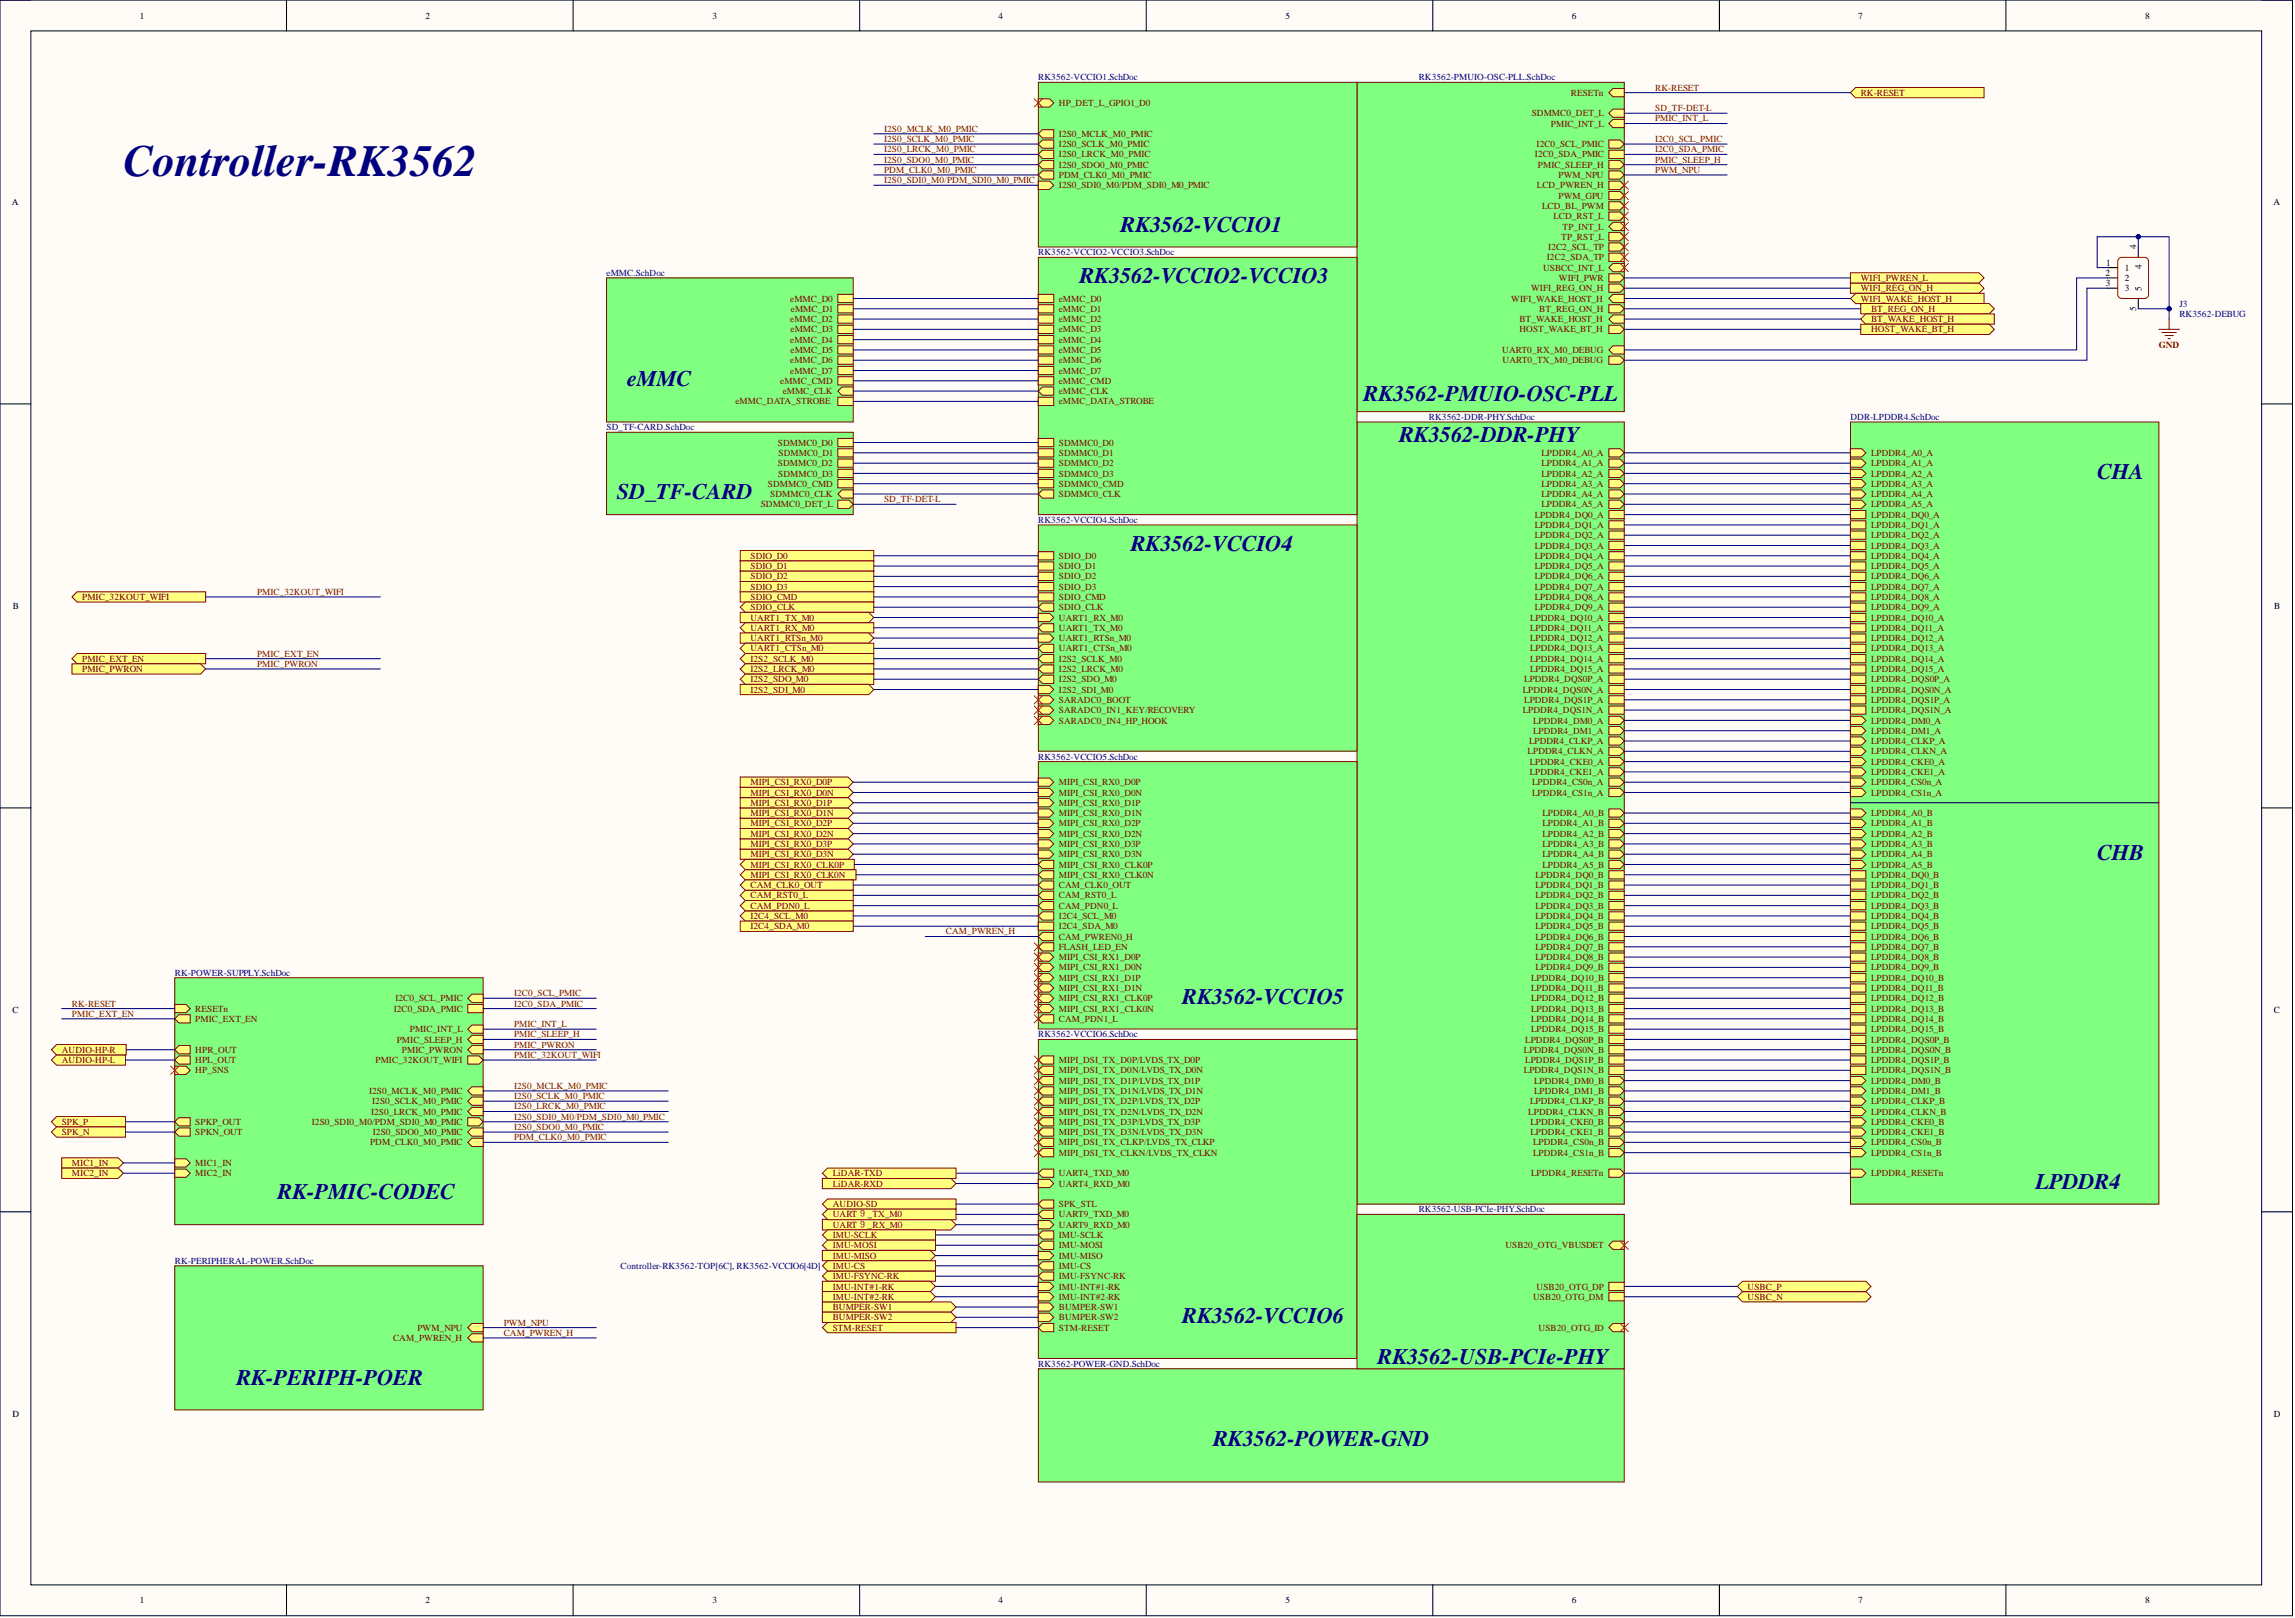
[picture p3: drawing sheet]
<svg xmlns="http://www.w3.org/2000/svg" width="566mm" height="399mm" viewBox="0 0 566 399" stroke-linecap="round" stroke-linejoin="round" font-family="sans-serif">
<defs><g id="words">
<text font-size="11" fill="#000080" x="30.4" y="43.3">Controller-RK3562</text>
<g font-size="5.5" fill="#000080">
<text x="276.5" y="57.2">RK3562-VCCIO1</text>
<text x="266.3" y="69.9">RK3562-VCCIO2-VCCIO3</text>
<text x="154.7" y="95.3">eMMC</text>
<text x="336.4" y="98.8">RK3562-PMUIO-OSC-PLL</text>
<text x="345.2" y="109">RK3562-DDR-PHY</text>
<text x="517.4" y="118.1">CHA</text>
<text x="152.2" y="123.2">SD_TF-CARD</text>
<text x="279" y="135.9">RK3562-VCCIO4</text>
<text x="517.4" y="212">CHB</text>
<text x="291.7" y="247.5">RK3562-VCCIO5</text>
<text x="502.2" y="293.2">LPDDR4</text>
<text x="68.5" y="295.7">RK-PMIC-CODEC</text>
<text x="291.7" y="326.2">RK3562-VCCIO6</text>
<text x="58.3" y="341.4">RK-PERIPH-POER</text>
<text x="339.9" y="336.3">RK3562-USB-PCIe-PHY</text>
<text x="299.3" y="356.6">RK3562-POWER-GND</text>
</g>
<g font-size="2.3">
<text x="34.5" y="4.6">1</text>
<text x="105" y="4.6">2</text>
<text x="175.8" y="4.6">3</text>
<text x="246.4" y="4.6">4</text>
<text x="317.1" y="4.6">5</text>
<text x="387.8" y="4.6">6</text>
<text x="458.5" y="4.6">7</text>
<text x="529.2" y="4.6">8</text>
<text x="3" y="50.6">A</text>
<text x="560.9" y="50.6">A</text>
<text x="519.6" y="65.5">1</text>
<text x="527" y="61.4" transform="rotate(-90 527 61.4)">4</text>
<text x="519.4" y="68">2</text>
<text x="519.5" y="70.6">3</text>
<text x="524.2" y="66.8">1</text>
<text x="524.2" y="69.3">2</text>
<text x="524.2" y="71.8">3</text>
<text x="528.3" y="71.8" transform="rotate(-90 528.3 71.8)">5</text>
<text x="528.3" y="66.3" transform="rotate(-90 528.3 66.3)">4</text>
<text x="527" y="76.6" transform="rotate(-90 527 76.6)">5</text>
<text x="3.1" y="150.2">B</text>
<text x="561.1" y="150.2">B</text>
<text x="3" y="249.8">C</text>
<text x="561" y="249.8">C</text>
<text x="3" y="349.4">D</text>
<text x="561" y="349.4">D</text>
<text x="34.5" y="395.4">1</text>
<text x="105" y="395.4">2</text>
<text x="175.8" y="395.4">3</text>
<text x="246.4" y="395.4">4</text>
<text x="317.1" y="395.4">5</text>
<text x="387.8" y="395.4">6</text>
<text x="458.5" y="395.4">7</text>
<text x="529.2" y="395.4">8</text>
</g>
<g font-size="2.3" fill="#000080">
<text x="256.2" y="19.8">RK3562-VCCIO1.SchDoc</text>
<text x="350" y="19.8">RK3562-PMUIO-OSC-PLL.SchDoc</text>
<text x="256.2" y="62.9">RK3562-VCCIO2-VCCIO3.SchDoc</text>
<text x="149.6" y="68">eMMC.SchDoc</text>
<text x="537.7" y="75.6">J3</text>
<text x="537.7" y="78.2">RK3562-DEBUG</text>
<text x="149.6" y="106.1">SD_TF-CARD.SchDoc</text>
<text x="352.5" y="103.5">RK3562-DDR-PHY.SchDoc</text>
<text x="456.5" y="103.5">DDR-LPDDR4.SchDoc</text>
<text x="256.2" y="128.9">RK3562-VCCIO4.SchDoc</text>
<text x="256.2" y="187.3">RK3562-VCCIO5.SchDoc</text>
<text x="43.1" y="240.6">RK-POWER-SUPPLY.SchDoc</text>
<text x="256.2" y="255.8">RK3562-VCCIO6.SchDoc</text>
<text x="350" y="299">RK3562-USB-PCIe-PHY.SchDoc</text>
<text x="43.1" y="311.6">RK-PERIPHERAL-POWER.SchDoc</text>
<text x="153.1" y="312.9">Controller-RK3562-TOP[6C], RK3562-VCCIO6[4D]</text>
<text x="256.2" y="337">RK3562-POWER-GND.SchDoc</text>
</g>
<g font-size="2.3" fill="#800000">
<text x="387.5" y="23.6">RESETn</text>
<text x="408.3" y="22.3">RK-RESET</text>
<text x="459.1" y="23.6">RK-RESET</text>
<text x="261.2" y="26.1">HP_DET_L_GPIO1_D0</text>
<text x="377.9" y="28.7">SDMMC0_DET_L</text>
<text x="408.3" y="27.4">SD_TF-DET-L</text>
<text x="408.3" y="30">PMIC_INT_L</text>
<text x="218.1" y="32.5">I2S0_MCLK_M0_PMIC</text>
<text x="218.1" y="35">I2S0_SCLK_M0_PMIC</text>
<text x="261.2" y="33.8">I2S0_MCLK_M0_PMIC</text>
<text x="382.6" y="31.2">PMIC_INT_L</text>
<text x="408.3" y="35">I2C0_SCL_PMIC</text>
<text x="218.1" y="37.6">I2S0_LRCK_M0_PMIC</text>
<text x="218.1" y="40.1">I2S0_SDO0_M0_PMIC</text>
<text x="261.2" y="36.3">I2S0_SCLK_M0_PMIC</text>
<text x="261.2" y="38.8">I2S0_LRCK_M0_PMIC</text>
<text x="261.2" y="41.4">I2S0_SDO0_M0_PMIC</text>
<text x="378.7" y="38.8">I2C0_SDA_PMIC</text>
<text x="379.1" y="36.3">I2C0_SCL_PMIC</text>
<text x="379.4" y="41.4">PMIC_SLEEP_H</text>
<text x="408.3" y="37.6">I2C0_SDA_PMIC</text>
<text x="408.3" y="40.1">PMIC_SLEEP_H</text>
<text x="218.1" y="45.2">I2S0_SDI0_M0/PDM_SDI0_M0_PMIC</text>
<text x="218.1" y="42.6">PDM_CLK0_M0_PMIC</text>
<text x="261.2" y="43.9">PDM_CLK0_M0_PMIC</text>
<text x="261.2" y="46.4">I2S0_SDI0_M0/PDM_SDI0_M0_PMIC</text>
<text x="379.2" y="46.4">LCD_PWREN_H</text>
<text x="384.5" y="43.9">PWM_NPU</text>
<text x="408.3" y="42.6">PWM_NPU</text>
<text x="380.4" y="51.5">LCD_BL_PWM</text>
<text x="384.5" y="49">PWM_GPU</text>
<text x="383.2" y="54.1">LCD_RST_L</text>
<text x="385.2" y="59.1">TP_RST_L</text>
<text x="385.5" y="56.6">TP_INT_L</text>
<text x="381.6" y="64.2">I2C2_SDA_TP</text>
<text x="382" y="61.7">I2C2_SCL_TP</text>
<text x="377.7" y="71.8">WIFI_REG_ON_H</text>
<text x="380.7" y="66.8">USBCC_INT_L</text>
<text x="384.6" y="69.3">WIFI_PWR</text>
<text x="459.1" y="71.8">WIFI_REG_ON_H</text>
<text x="459.1" y="69.3">WIFI_PWREN_L</text>
<text x="195" y="74.4">eMMC_D0</text>
<text x="195.1" y="76.9">eMMC_D1</text>
<text x="261.2" y="74.4">eMMC_D0</text>
<text x="261.2" y="76.9">eMMC_D1</text>
<text x="372.8" y="74.4">WIFI_WAKE_HOST_H</text>
<text x="379.8" y="76.9">BT_REG_ON_H</text>
<text x="459.1" y="74.4">WIFI_WAKE_HOST_H</text>
<text x="461.6" y="76.9">BT_REG_ON_H</text>
<text x="195" y="79.4">eMMC_D2</text>
<text x="195" y="82">eMMC_D3</text>
<text x="261.2" y="79.4">eMMC_D2</text>
<text x="261.2" y="82">eMMC_D3</text>
<text x="374.9" y="79.4">BT_WAKE_HOST_H</text>
<text x="374.9" y="82">HOST_WAKE_BT_H</text>
<text x="461.6" y="79.4">BT_WAKE_HOST_H</text>
<text x="461.6" y="82">HOST_WAKE_BT_H</text>
<text x="195" y="84.5">eMMC_D4</text>
<text x="195" y="89.6">eMMC_D6</text>
<text x="195" y="87.1">eMMC_D5</text>
<text x="261.2" y="84.5">eMMC_D4</text>
<text x="261.2" y="87.1">eMMC_D5</text>
<text x="261.2" y="89.6">eMMC_D6</text>
<text x="370.6" y="87.1">UART0_RX_M0_DEBUG</text>
<text x="370.7" y="89.6">UART0_TX_M0_DEBUG</text>
<text x="532.6" y="85.8">GND</text>
<text x="192.5" y="94.7">eMMC_CMD</text>
<text x="195" y="92.1">eMMC_D7</text>
<text x="261.2" y="92.1">eMMC_D7</text>
<text x="261.2" y="94.7">eMMC_CMD</text>
<text x="181.4" y="99.7">eMMC_DATA_STROBE</text>
<text x="193.1" y="97.2">eMMC_CLK</text>
<text x="261.2" y="97.2">eMMC_CLK</text>
<text x="261.2" y="99.7">eMMC_DATA_STROBE</text>
<text x="191.9" y="109.9">SDMMC0_D0</text>
<text x="192.1" y="112.4">SDMMC0_D1</text>
<text x="261.2" y="109.9">SDMMC0_D0</text>
<text x="261.2" y="112.4">SDMMC0_D1</text>
<text x="380.3" y="112.4">LPDDR4_A0_A</text>
<text x="461.6" y="112.4">LPDDR4_A0_A</text>
<text x="191.9" y="115">SDMMC0_D2</text>
<text x="192" y="117.5">SDMMC0_D3</text>
<text x="261.2" y="115">SDMMC0_D2</text>
<text x="261.2" y="117.5">SDMMC0_D3</text>
<text x="380.3" y="115">LPDDR4_A1_A</text>
<text x="380.3" y="117.5">LPDDR4_A2_A</text>
<text x="461.6" y="115">LPDDR4_A1_A</text>
<text x="461.6" y="117.5">LPDDR4_A2_A</text>
<text x="187.7" y="125.1">SDMMC0_DET_L</text>
<text x="189.5" y="120">SDMMC0_CMD</text>
<text x="190.1" y="122.6">SDMMC0_CLK</text>
<text x="218.1" y="123.9">SD_TF-DET-L</text>
<text x="261.2" y="120">SDMMC0_CMD</text>
<text x="261.2" y="122.6">SDMMC0_CLK</text>
<text x="380.3" y="120">LPDDR4_A3_A</text>
<text x="380.3" y="122.6">LPDDR4_A4_A</text>
<text x="380.3" y="125.1">LPDDR4_A5_A</text>
<text x="461.6" y="120">LPDDR4_A3_A</text>
<text x="461.6" y="122.6">LPDDR4_A4_A</text>
<text x="461.6" y="125.1">LPDDR4_A5_A</text>
<text x="378.7" y="127.7">LPDDR4_DQ0_A</text>
<text x="378.7" y="130.2">LPDDR4_DQ1_A</text>
<text x="461.6" y="127.7">LPDDR4_DQ0_A</text>
<text x="461.6" y="130.2">LPDDR4_DQ1_A</text>
<text x="185.1" y="137.8">SDIO_D0</text>
<text x="261.2" y="137.8">SDIO_D0</text>
<text x="378.7" y="132.7">LPDDR4_DQ2_A</text>
<text x="378.7" y="135.3">LPDDR4_DQ3_A</text>
<text x="378.7" y="137.8">LPDDR4_DQ4_A</text>
<text x="461.6" y="132.7">LPDDR4_DQ2_A</text>
<text x="461.6" y="135.3">LPDDR4_DQ3_A</text>
<text x="461.6" y="137.8">LPDDR4_DQ4_A</text>
<text x="185.1" y="140.3">SDIO_D1</text>
<text x="185.1" y="142.9">SDIO_D2</text>
<text x="261.2" y="140.3">SDIO_D1</text>
<text x="261.2" y="142.9">SDIO_D2</text>
<text x="378.7" y="140.3">LPDDR4_DQ5_A</text>
<text x="378.7" y="142.9">LPDDR4_DQ6_A</text>
<text x="461.6" y="140.3">LPDDR4_DQ5_A</text>
<text x="461.6" y="142.9">LPDDR4_DQ6_A</text>
<text x="20.3" y="148">PMIC_32KOUT_WIFI</text>
<text x="63.4" y="146.7">PMIC_32KOUT_WIFI</text>
<text x="185.1" y="145.4">SDIO_D3</text>
<text x="185.1" y="148">SDIO_CMD</text>
<text x="261.2" y="145.4">SDIO_D3</text>
<text x="261.2" y="148">SDIO_CMD</text>
<text x="378.7" y="145.4">LPDDR4_DQ7_A</text>
<text x="378.7" y="148">LPDDR4_DQ8_A</text>
<text x="461.6" y="145.4">LPDDR4_DQ7_A</text>
<text x="461.6" y="148">LPDDR4_DQ8_A</text>
<text x="185.1" y="150.5">SDIO_CLK</text>
<text x="185.1" y="155.6">UART1_RX_M0</text>
<text x="185.1" y="153">UART1_TX_M0</text>
<text x="261.2" y="150.5">SDIO_CLK</text>
<text x="261.2" y="153">UART1_RX_M0</text>
<text x="261.2" y="155.6">UART1_TX_M0</text>
<text x="377.5" y="153">LPDDR4_DQ10_A</text>
<text x="377.5" y="155.6">LPDDR4_DQ11_A</text>
<text x="378.7" y="150.5">LPDDR4_DQ9_A</text>
<text x="461.6" y="150.5">LPDDR4_DQ9_A</text>
<text x="461.6" y="153">LPDDR4_DQ10_A</text>
<text x="461.6" y="155.6">LPDDR4_DQ11_A</text>
<text x="63.4" y="161.9">PMIC_EXT_EN</text>
<text x="185.1" y="158.1">UART1_RTSn_M0</text>
<text x="185.1" y="160.6">UART1_CTSn_M0</text>
<text x="261.2" y="158.1">UART1_RTSn_M0</text>
<text x="261.2" y="160.6">UART1_CTSn_M0</text>
<text x="377.5" y="158.1">LPDDR4_DQ12_A</text>
<text x="377.5" y="160.6">LPDDR4_DQ13_A</text>
<text x="461.6" y="158.1">LPDDR4_DQ12_A</text>
<text x="461.6" y="160.6">LPDDR4_DQ13_A</text>
<text x="20.3" y="163.2">PMIC_EXT_EN</text>
<text x="20.3" y="165.7">PMIC_PWRON</text>
<text x="63.4" y="164.5">PMIC_PWRON</text>
<text x="185.1" y="163.2">I2S2_SCLK_M0</text>
<text x="185.1" y="165.7">I2S2_LRCK_M0</text>
<text x="261.2" y="163.2">I2S2_SCLK_M0</text>
<text x="261.2" y="165.7">I2S2_LRCK_M0</text>
<text x="377.5" y="163.2">LPDDR4_DQ14_A</text>
<text x="377.5" y="165.7">LPDDR4_DQ15_A</text>
<text x="461.6" y="163.2">LPDDR4_DQ14_A</text>
<text x="461.6" y="165.7">LPDDR4_DQ15_A</text>
<text x="185.1" y="168.3">I2S2_SDO_M0</text>
<text x="185.1" y="170.8">I2S2_SDI_M0</text>
<text x="261.2" y="168.3">I2S2_SDO_M0</text>
<text x="261.2" y="170.8">I2S2_SDI_M0</text>
<text x="261.2" y="173.3">SARADC0_BOOT</text>
<text x="375.7" y="170.8">LPDDR4_DQS0N_A</text>
<text x="376" y="168.3">LPDDR4_DQS0P_A</text>
<text x="376" y="173.3">LPDDR4_DQS1P_A</text>
<text x="461.6" y="168.3">LPDDR4_DQS0P_A</text>
<text x="461.6" y="170.8">LPDDR4_DQS0N_A</text>
<text x="461.6" y="173.3">LPDDR4_DQS1P_A</text>
<text x="261.2" y="175.9">SARADC0_IN1_KEY/RECOVERY</text>
<text x="261.2" y="178.4">SARADC0_IN4_HP_HOOK</text>
<text x="375.7" y="175.9">LPDDR4_DQS1N_A</text>
<text x="378.2" y="178.4">LPDDR4_DM0_A</text>
<text x="461.6" y="175.9">LPDDR4_DQS1N_A</text>
<text x="461.6" y="178.4">LPDDR4_DM0_A</text>
<text x="377.2" y="183.5">LPDDR4_CLKP_A</text>
<text x="378.2" y="181">LPDDR4_DM1_A</text>
<text x="461.6" y="183.5">LPDDR4_CLKP_A</text>
<text x="461.6" y="181">LPDDR4_DM1_A</text>
<text x="376.9" y="186">LPDDR4_CLKN_A</text>
<text x="377.4" y="188.6">LPDDR4_CKE0_A</text>
<text x="377.4" y="191.1">LPDDR4_CKE1_A</text>
<text x="461.6" y="186">LPDDR4_CLKN_A</text>
<text x="461.6" y="188.6">LPDDR4_CKE0_A</text>
<text x="461.6" y="191.1">LPDDR4_CKE1_A</text>
<text x="185.1" y="196.2">MIPI_CSI_RX0_D0N</text>
<text x="185.1" y="193.6">MIPI_CSI_RX0_D0P</text>
<text x="261.2" y="193.6">MIPI_CSI_RX0_D0P</text>
<text x="261.2" y="196.2">MIPI_CSI_RX0_D0N</text>
<text x="378" y="193.6">LPDDR4_CS0n_A</text>
<text x="378" y="196.2">LPDDR4_CS1n_A</text>
<text x="461.6" y="193.6">LPDDR4_CS0n_A</text>
<text x="461.6" y="196.2">LPDDR4_CS1n_A</text>
<text x="185.1" y="203.8">MIPI_CSI_RX0_D2P</text>
<text x="185.1" y="201.3">MIPI_CSI_RX0_D1N</text>
<text x="185.1" y="198.7">MIPI_CSI_RX0_D1P</text>
<text x="261.2" y="198.7">MIPI_CSI_RX0_D1P</text>
<text x="261.2" y="201.3">MIPI_CSI_RX0_D1N</text>
<text x="261.2" y="203.8">MIPI_CSI_RX0_D2P</text>
<text x="380.5" y="203.8">LPDDR4_A1_B</text>
<text x="380.5" y="201.3">LPDDR4_A0_B</text>
<text x="461.6" y="201.3">LPDDR4_A0_B</text>
<text x="461.6" y="203.8">LPDDR4_A1_B</text>
<text x="185.1" y="208.9">MIPI_CSI_RX0_D3P</text>
<text x="185.1" y="206.3">MIPI_CSI_RX0_D2N</text>
<text x="261.2" y="206.3">MIPI_CSI_RX0_D2N</text>
<text x="261.2" y="208.9">MIPI_CSI_RX0_D3P</text>
<text x="380.5" y="208.9">LPDDR4_A3_B</text>
<text x="380.5" y="206.3">LPDDR4_A2_B</text>
<text x="461.6" y="206.3">LPDDR4_A2_B</text>
<text x="461.6" y="208.9">LPDDR4_A3_B</text>
<text x="185.1" y="211.4">MIPI_CSI_RX0_D3N</text>
<text x="185.1" y="213.9">MIPI_CSI_RX0_CLK0P</text>
<text x="261.2" y="211.4">MIPI_CSI_RX0_D3N</text>
<text x="261.2" y="213.9">MIPI_CSI_RX0_CLK0P</text>
<text x="380.5" y="213.9">LPDDR4_A5_B</text>
<text x="380.5" y="211.4">LPDDR4_A4_B</text>
<text x="461.6" y="211.4">LPDDR4_A4_B</text>
<text x="461.6" y="213.9">LPDDR4_A5_B</text>
<text x="185.1" y="221.6">CAM_RST0_L</text>
<text x="185.1" y="216.5">MIPI_CSI_RX0_CLK0N</text>
<text x="185.1" y="219">CAM_CLK0_OUT</text>
<text x="261.2" y="219">CAM_CLK0_OUT</text>
<text x="261.2" y="221.6">CAM_RST0_L</text>
<text x="261.2" y="216.5">MIPI_CSI_RX0_CLK0N</text>
<text x="378.8" y="216.5">LPDDR4_DQ0_B</text>
<text x="378.8" y="219">LPDDR4_DQ1_B</text>
<text x="378.8" y="221.6">LPDDR4_DQ2_B</text>
<text x="461.6" y="216.5">LPDDR4_DQ0_B</text>
<text x="461.6" y="219">LPDDR4_DQ1_B</text>
<text x="461.6" y="221.6">LPDDR4_DQ2_B</text>
<text x="185.1" y="226.6">I2C4_SCL_M0</text>
<text x="185.1" y="224.1">CAM_PDN0_L</text>
<text x="261.2" y="226.6">I2C4_SCL_M0</text>
<text x="261.2" y="224.1">CAM_PDN0_L</text>
<text x="378.8" y="224.1">LPDDR4_DQ3_B</text>
<text x="378.8" y="226.6">LPDDR4_DQ4_B</text>
<text x="461.6" y="224.1">LPDDR4_DQ3_B</text>
<text x="461.6" y="226.6">LPDDR4_DQ4_B</text>
<text x="185.1" y="229.2">I2C4_SDA_M0</text>
<text x="233.3" y="230.4">CAM_PWREN_H</text>
<text x="261.2" y="231.7">CAM_PWREN0_H</text>
<text x="261.2" y="229.2">I2C4_SDA_M0</text>
<text x="378.8" y="229.2">LPDDR4_DQ5_B</text>
<text x="378.8" y="231.7">LPDDR4_DQ6_B</text>
<text x="461.6" y="229.2">LPDDR4_DQ5_B</text>
<text x="461.6" y="231.7">LPDDR4_DQ6_B</text>
<text x="261.2" y="236.8">MIPI_CSI_RX1_D0P</text>
<text x="261.2" y="239.3">MIPI_CSI_RX1_D0N</text>
<text x="261.2" y="234.2">FLASH_LED_EN</text>
<text x="378.8" y="234.2">LPDDR4_DQ7_B</text>
<text x="378.8" y="236.8">LPDDR4_DQ8_B</text>
<text x="378.8" y="239.3">LPDDR4_DQ9_B</text>
<text x="461.6" y="234.2">LPDDR4_DQ7_B</text>
<text x="461.6" y="236.8">LPDDR4_DQ8_B</text>
<text x="461.6" y="239.3">LPDDR4_DQ9_B</text>
<text x="126.8" y="245.7">I2C0_SCL_PMIC</text>
<text x="261.2" y="241.9">MIPI_CSI_RX1_D1P</text>
<text x="261.2" y="244.4">MIPI_CSI_RX1_D1N</text>
<text x="377.7" y="241.9">LPDDR4_DQ10_B</text>
<text x="377.7" y="244.4">LPDDR4_DQ11_B</text>
<text x="461.6" y="241.9">LPDDR4_DQ10_B</text>
<text x="461.6" y="244.4">LPDDR4_DQ11_B</text>
<text x="17.8" y="250.7">PMIC_EXT_EN</text>
<text x="17.8" y="248.2">RK-RESET</text>
<text x="48.2" y="249.5">RESETn</text>
<text x="97.1" y="249.5">I2C0_SDA_PMIC</text>
<text x="97.6" y="246.9">I2C0_SCL_PMIC</text>
<text x="126.8" y="248.2">I2C0_SDA_PMIC</text>
<text x="261.2" y="246.9">MIPI_CSI_RX1_CLK0P</text>
<text x="261.2" y="249.5">MIPI_CSI_RX1_CLK0N</text>
<text x="377.7" y="246.9">LPDDR4_DQ12_B</text>
<text x="377.7" y="249.5">LPDDR4_DQ13_B</text>
<text x="461.6" y="246.9">LPDDR4_DQ12_B</text>
<text x="461.6" y="249.5">LPDDR4_DQ13_B</text>
<text x="48.2" y="252">PMIC_EXT_EN</text>
<text x="97.9" y="257.1">PMIC_SLEEP_H</text>
<text x="101.1" y="254.5">PMIC_INT_L</text>
<text x="126.8" y="253.3">PMIC_INT_L</text>
<text x="126.8" y="255.8">PMIC_SLEEP_H</text>
<text x="261.2" y="252">CAM_PDN1_L</text>
<text x="376.3" y="257.1">LPDDR4_DQS0P_B</text>
<text x="377.7" y="252">LPDDR4_DQ14_B</text>
<text x="377.7" y="254.5">LPDDR4_DQ15_B</text>
<text x="461.6" y="257.1">LPDDR4_DQS0P_B</text>
<text x="461.6" y="252">LPDDR4_DQ14_B</text>
<text x="461.6" y="254.5">LPDDR4_DQ15_B</text>
<text x="15.2" y="262.2">AUDIO-HP-L</text>
<text x="15.2" y="259.6">AUDIO-HP-R</text>
<text x="48.2" y="262.2">HPL_OUT</text>
<text x="48.2" y="259.6">HPR_OUT</text>
<text x="92.7" y="262.2">PMIC_32KOUT_WIFI</text>
<text x="99.2" y="259.6">PMIC_PWRON</text>
<text x="126.8" y="258.4">PMIC_PWRON</text>
<text x="126.8" y="260.9">PMIC_32KOUT_WIFI</text>
<text x="261.2" y="262.2">MIPI_DSI_TX_D0P/LVDS_TX_D0P</text>
<text x="376" y="259.6">LPDDR4_DQS0N_B</text>
<text x="376.3" y="262.2">LPDDR4_DQS1P_B</text>
<text x="461.6" y="259.6">LPDDR4_DQS0N_B</text>
<text x="461.6" y="262.2">LPDDR4_DQS1P_B</text>
<text x="48.2" y="264.7">HP_SNS</text>
<text x="91.1" y="269.8">I2S0_MCLK_M0_PMIC</text>
<text x="126.8" y="268.5">I2S0_MCLK_M0_PMIC</text>
<text x="261.2" y="264.7">MIPI_DSI_TX_D0N/LVDS_TX_D0N</text>
<text x="261.2" y="267.2">MIPI_DSI_TX_D1P/LVDS_TX_D1P</text>
<text x="261.2" y="269.8">MIPI_DSI_TX_D1N/LVDS_TX_D1N</text>
<text x="376" y="264.7">LPDDR4_DQS1N_B</text>
<text x="378.5" y="267.2">LPDDR4_DM0_B</text>
<text x="378.5" y="269.8">LPDDR4_DM1_B</text>
<text x="461.6" y="267.2">LPDDR4_DM0_B</text>
<text x="461.6" y="264.7">LPDDR4_DQS1N_B</text>
<text x="461.6" y="269.8">LPDDR4_DM1_B</text>
<text x="91.6" y="274.8">I2S0_LRCK_M0_PMIC</text>
<text x="91.8" y="272.3">I2S0_SCLK_M0_PMIC</text>
<text x="126.8" y="271">I2S0_SCLK_M0_PMIC</text>
<text x="126.8" y="273.6">I2S0_LRCK_M0_PMIC</text>
<text x="261.2" y="272.3">MIPI_DSI_TX_D2P/LVDS_TX_D2P</text>
<text x="261.2" y="274.8">MIPI_DSI_TX_D2N/LVDS_TX_D2N</text>
<text x="377.1" y="274.8">LPDDR4_CLKN_B</text>
<text x="377.5" y="272.3">LPDDR4_CLKP_B</text>
<text x="461.6" y="272.3">LPDDR4_CLKP_B</text>
<text x="461.6" y="274.8">LPDDR4_CLKN_B</text>
<text x="15.2" y="277.4">SPK_P</text>
<text x="15.2" y="279.9">SPK_N</text>
<text x="48.2" y="279.9">SPKN_OUT</text>
<text x="48.2" y="277.4">SPKP_OUT</text>
<text x="76.9" y="277.4">I2S0_SDI0_M0/PDM_SDI0_M0_PMIC</text>
<text x="92" y="279.9">I2S0_SDO0_M0_PMIC</text>
<text x="126.8" y="276.1">I2S0_SDI0_M0/PDM_SDI0_M0_PMIC</text>
<text x="126.8" y="278.7">I2S0_SDO0_M0_PMIC</text>
<text x="126.8" y="281.2">PDM_CLK0_M0_PMIC</text>
<text x="261.2" y="277.4">MIPI_DSI_TX_D3P/LVDS_TX_D3P</text>
<text x="261.2" y="279.9">MIPI_DSI_TX_D3N/LVDS_TX_D3N</text>
<text x="377.6" y="277.4">LPDDR4_CKE0_B</text>
<text x="377.6" y="279.9">LPDDR4_CKE1_B</text>
<text x="461.6" y="277.4">LPDDR4_CKE0_B</text>
<text x="461.6" y="279.9">LPDDR4_CKE1_B</text>
<text x="17.8" y="287.5">MIC1_IN</text>
<text x="48.2" y="287.5">MIC1_IN</text>
<text x="91.3" y="282.5">PDM_CLK0_M0_PMIC</text>
<text x="261.2" y="282.5">MIPI_DSI_TX_CLKP/LVDS_TX_CLKP</text>
<text x="261.2" y="285">MIPI_DSI_TX_CLKN/LVDS_TX_CLKN</text>
<text x="378.2" y="285">LPDDR4_CS1n_B</text>
<text x="378.2" y="282.5">LPDDR4_CS0n_B</text>
<text x="461.6" y="282.5">LPDDR4_CS0n_B</text>
<text x="461.6" y="285">LPDDR4_CS1n_B</text>
<text x="17.8" y="290.1">MIC2_IN</text>
<text x="48.2" y="290.1">MIC2_IN</text>
<text x="205.4" y="292.6">LiDAR-RXD</text>
<text x="205.4" y="290.1">LiDAR-TXD</text>
<text x="261.2" y="290.1">UART4_TXD_M0</text>
<text x="261.2" y="292.6">UART4_RXD_M0</text>
<text x="377.7" y="290.1">LPDDR4_RESETn</text>
<text x="461.6" y="290.1">LPDDR4_RESETn</text>
<text x="205.4" y="297.7">AUDIO-SD</text>
<text x="261.2" y="297.7">SPK_STL</text>
<text x="205.4" y="302.8">UART９_RX_M0</text>
<text x="205.4" y="300.2">UART９_TX_M0</text>
<text x="205.4" y="305.3">IMU-SCLK</text>
<text x="261.2" y="305.3">IMU-SCLK</text>
<text x="261.2" y="300.2">UART9_TXD_M0</text>
<text x="261.2" y="302.8">UART9_RXD_M0</text>
<text x="205.4" y="307.8">IMU-MOSI</text>
<text x="205.4" y="310.4">IMU-MISO</text>
<text x="261.2" y="307.8">IMU-MOSI</text>
<text x="261.2" y="310.4">IMU-MISO</text>
<text x="371.4" y="307.8">USB20_OTG_VBUSDET</text>
<text x="205.4" y="315.5">IMU-FSYNC-RK</text>
<text x="205.4" y="318">IMU-INT#1-RK</text>
<text x="205.4" y="312.9">IMU-CS</text>
<text x="261.2" y="312.9">IMU-CS</text>
<text x="261.2" y="315.5">IMU-FSYNC-RK</text>
<text x="261.2" y="318">IMU-INT#1-RK</text>
<text x="379.1" y="318">USB20_OTG_DP</text>
<text x="431.2" y="318">USBC_P</text>
<text x="205.4" y="323.1">BUMPER-SW1</text>
<text x="205.4" y="320.5">IMU-INT#2-RK</text>
<text x="261.2" y="323.1">BUMPER-SW1</text>
<text x="261.2" y="320.5">IMU-INT#2-RK</text>
<text x="378.2" y="320.5">USB20_OTG_DM</text>
<text x="431.2" y="320.5">USBC_N</text>
<text x="103" y="328.1">PWM_NPU</text>
<text x="124.3" y="326.9">PWM_NPU</text>
<text x="124.3" y="329.4">CAM_PWREN_H</text>
<text x="205.4" y="328.1">STM-RESET</text>
<text x="205.4" y="325.6">BUMPER-SW2</text>
<text x="261.2" y="328.1">STM-RESET</text>
<text x="261.2" y="325.6">BUMPER-SW2</text>
<text x="379.6" y="328.1">USB20_OTG_ID</text>
<text x="97" y="330.7">CAM_PWREN_H</text>
</g>
</g></defs>
<path d="M0 0h565.6v398.4h-565.6z" fill-rule="evenodd" fill="#fffcf8"/>
<path d="M0 0h565.6v398.4h-565.6z" fill="none" stroke="#000" stroke-width=".25"/>
<path d="M7.6 7.6h550.4v383.2h-550.4z" fill-rule="evenodd" fill="#fffcf8"/>
<g fill="none" stroke="#000" stroke-width=".25">
<path d="M0 0h7.6M7.6 7.6h550.4v383.2h-550.4zM70.7 0v7.6M141.4 0v7.6M212.1 0v7.6M282.8 0v7.6M353.5 0v7.6M424.2 0v7.6M494.9 0v7.6M558 0h7.6v7.6M0 99.6h7.6M558 99.6h7.6"/>
<path d="M0 199.2h7.6M558 199.2h7.6M0 298.8h7.6M558 298.8h7.6M70.7 390.8v7.6M141.4 390.8v7.6M212.1 390.8v7.6M282.8 390.8v7.6M353.5 390.8v7.6M424.2 390.8v7.6M494.9 390.8v7.6M565.6 390.8v7.6"/>
</g>
<path d="M149.6 68.5h60.9v35.6h-60.9z" fill-rule="evenodd" fill="#80ff80"/>
<path d="M149.6 68.5h60.9v35.6h-60.9z" fill="none" stroke="#800000" stroke-width=".25"/>
<path d="M206.7 72.6h3.8v2h-3.8z" fill-rule="evenodd" fill="#ffff80"/>
<path d="M206.7 72.6h3.8v2h-3.8z" fill="none" stroke="#800000" stroke-width=".25"/>
<path d="M206.7 75.1h3.8v2.1h-3.8z" fill-rule="evenodd" fill="#ffff80"/>
<path d="M206.7 75.1h3.8v2.1h-3.8z" fill="none" stroke="#800000" stroke-width=".25"/>
<path d="M206.7 77.7h3.8v2h-3.8z" fill-rule="evenodd" fill="#ffff80"/>
<path d="M206.7 77.7h3.8v2h-3.8z" fill="none" stroke="#800000" stroke-width=".25"/>
<path d="M206.7 80.2h3.8v2h-3.8z" fill-rule="evenodd" fill="#ffff80"/>
<path d="M206.7 80.2h3.8v2h-3.8z" fill="none" stroke="#800000" stroke-width=".25"/>
<path d="M206.7 82.7h3.8v2.1h-3.8z" fill-rule="evenodd" fill="#ffff80"/>
<path d="M206.7 82.7h3.8v2.1h-3.8z" fill="none" stroke="#800000" stroke-width=".25"/>
<path d="M206.7 85.3h3.8v2h-3.8z" fill-rule="evenodd" fill="#ffff80"/>
<path d="M206.7 85.3h3.8v2h-3.8z" fill="none" stroke="#800000" stroke-width=".25"/>
<path d="M206.7 87.8h3.8v2h-3.8z" fill-rule="evenodd" fill="#ffff80"/>
<path d="M206.7 87.8h3.8v2h-3.8z" fill="none" stroke="#800000" stroke-width=".25"/>
<path d="M206.7 90.4h3.8v2h-3.8z" fill-rule="evenodd" fill="#ffff80"/>
<path d="M206.7 90.4h3.8v2h-3.8z" fill="none" stroke="#800000" stroke-width=".25"/>
<path d="M206.7 92.9h3.8v2h-3.8z" fill-rule="evenodd" fill="#ffff80"/>
<path d="M206.7 92.9h3.8v2h-3.8z" fill="none" stroke="#800000" stroke-width=".25"/>
<path d="M206.7 98h3.8v2h-3.8z" fill-rule="evenodd" fill="#ffff80"/>
<path d="M206.7 98h3.8v2h-3.8z" fill="none" stroke="#800000" stroke-width=".25"/>
<path d="M207.7 95.4h2.8v2.1h-2.8l-1-1.1z" fill-rule="evenodd" fill="#ffff80"/>
<path d="M207.7 95.4h2.8v2.1h-2.8l-1-1.1z" fill="none" stroke="#800000" stroke-width=".25"/>
<path d="M256.2 337.5h144.5v27.9h-144.5z" fill-rule="evenodd" fill="#80ff80"/>
<path d="M256.2 337.5h144.5v27.9h-144.5z" fill="none" stroke="#800000" stroke-width=".25"/>
<path d="M334.8 104.1h65.9v192.8h-65.9z" fill-rule="evenodd" fill="#80ff80"/>
<path d="M334.8 104.1h65.9v192.8h-65.9z" fill="none" stroke="#800000" stroke-width=".25"/>
<path d="M396.9 273.1h2.8l1 1-1 1h-2.8z" fill-rule="evenodd" fill="#ffff80"/>
<path d="M396.9 273.1h2.8l1 1-1 1h-2.8z" fill="none" stroke="#800000" stroke-width=".25"/>
<path d="M396.9 125.9h3.8v2h-3.8z" fill-rule="evenodd" fill="#ffff80"/>
<path d="M396.9 125.9h3.8v2h-3.8z" fill="none" stroke="#800000" stroke-width=".25"/>
<path d="M396.9 128.4h3.8v2h-3.8z" fill-rule="evenodd" fill="#ffff80"/>
<path d="M396.9 128.4h3.8v2h-3.8z" fill="none" stroke="#800000" stroke-width=".25"/>
<path d="M396.9 131h3.8v2h-3.8z" fill-rule="evenodd" fill="#ffff80"/>
<path d="M396.9 131h3.8v2h-3.8z" fill="none" stroke="#800000" stroke-width=".25"/>
<path d="M396.9 113.2h2.8l1 1-1 1h-2.8z" fill-rule="evenodd" fill="#ffff80"/>
<path d="M396.9 113.2h2.8l1 1-1 1h-2.8z" fill="none" stroke="#800000" stroke-width=".25"/>
<path d="M396.9 133.5h3.8v2h-3.8z" fill-rule="evenodd" fill="#ffff80"/>
<path d="M396.9 133.5h3.8v2h-3.8z" fill="none" stroke="#800000" stroke-width=".25"/>
<path d="M396.9 191.9h2.8l1 1-1 1h-2.8z" fill-rule="evenodd" fill="#ffff80"/>
<path d="M396.9 191.9h2.8l1 1-1 1h-2.8z" fill="none" stroke="#800000" stroke-width=".25"/>
<path d="M396.9 136h3.8v2.1h-3.8z" fill-rule="evenodd" fill="#ffff80"/>
<path d="M396.9 136h3.8v2.1h-3.8z" fill="none" stroke="#800000" stroke-width=".25"/>
<path d="M396.9 138.6h3.8v2h-3.8z" fill-rule="evenodd" fill="#ffff80"/>
<path d="M396.9 138.6h3.8v2h-3.8z" fill="none" stroke="#800000" stroke-width=".25"/>
<path d="M396.9 207.1h2.8l1 1-1 1h-2.8z" fill-rule="evenodd" fill="#ffff80"/>
<path d="M396.9 207.1h2.8l1 1-1 1h-2.8z" fill="none" stroke="#800000" stroke-width=".25"/>
<path d="M396.9 212.2h2.8l1 1-1 1h-2.8z" fill-rule="evenodd" fill="#ffff80"/>
<path d="M396.9 212.2h2.8l1 1-1 1h-2.8z" fill="none" stroke="#800000" stroke-width=".25"/>
<path d="M396.9 141.1h3.8v2h-3.8z" fill-rule="evenodd" fill="#ffff80"/>
<path d="M396.9 141.1h3.8v2h-3.8z" fill="none" stroke="#800000" stroke-width=".25"/>
<path d="M396.9 202h2.8l1 1-1 1h-2.8z" fill-rule="evenodd" fill="#ffff80"/>
<path d="M396.9 202h2.8l1 1-1 1h-2.8z" fill="none" stroke="#800000" stroke-width=".25"/>
<path d="M396.9 143.6h3.8v2.1h-3.8z" fill-rule="evenodd" fill="#ffff80"/>
<path d="M396.9 143.6h3.8v2.1h-3.8z" fill="none" stroke="#800000" stroke-width=".25"/>
<path d="M396.9 199.5h2.8l1 1-1 1h-2.8z" fill-rule="evenodd" fill="#ffff80"/>
<path d="M396.9 199.5h2.8l1 1-1 1h-2.8z" fill="none" stroke="#800000" stroke-width=".25"/>
<path d="M396.9 176.6h2.8l1 1.1-1 1h-2.8z" fill-rule="evenodd" fill="#ffff80"/>
<path d="M396.9 176.6h2.8l1 1.1-1 1h-2.8z" fill="none" stroke="#800000" stroke-width=".25"/>
<path d="M396.9 166.5h3.8v2h-3.8z" fill-rule="evenodd" fill="#ffff80"/>
<path d="M396.9 166.5h3.8v2h-3.8z" fill="none" stroke="#800000" stroke-width=".25"/>
<path d="M396.9 270.5h2.8l1 1-1 1.1h-2.8z" fill-rule="evenodd" fill="#ffff80"/>
<path d="M396.9 270.5h2.8l1 1-1 1.1h-2.8z" fill="none" stroke="#800000" stroke-width=".25"/>
<path d="M396.9 169h3.8v2.1h-3.8z" fill-rule="evenodd" fill="#ffff80"/>
<path d="M396.9 169h3.8v2.1h-3.8z" fill="none" stroke="#800000" stroke-width=".25"/>
<path d="M396.9 275.6h2.8l1 1-1 1h-2.8z" fill-rule="evenodd" fill="#ffff80"/>
<path d="M396.9 275.6h2.8l1 1-1 1h-2.8z" fill="none" stroke="#800000" stroke-width=".25"/>
<path d="M396.9 110.7h2.8l1 1-1 1h-2.8z" fill-rule="evenodd" fill="#ffff80"/>
<path d="M396.9 110.7h2.8l1 1-1 1h-2.8z" fill="none" stroke="#800000" stroke-width=".25"/>
<path d="M396.9 146.2h3.8v2h-3.8z" fill-rule="evenodd" fill="#ffff80"/>
<path d="M396.9 146.2h3.8v2h-3.8z" fill="none" stroke="#800000" stroke-width=".25"/>
<path d="M396.9 118.3h2.8l1 1-1 1h-2.8z" fill-rule="evenodd" fill="#ffff80"/>
<path d="M396.9 118.3h2.8l1 1-1 1h-2.8z" fill="none" stroke="#800000" stroke-width=".25"/>
<path d="M396.9 148.7h3.8v2.1h-3.8z" fill-rule="evenodd" fill="#ffff80"/>
<path d="M396.9 148.7h3.8v2.1h-3.8z" fill="none" stroke="#800000" stroke-width=".25"/>
<path d="M396.9 151.3h3.8v2h-3.8z" fill-rule="evenodd" fill="#ffff80"/>
<path d="M396.9 151.3h3.8v2h-3.8z" fill="none" stroke="#800000" stroke-width=".25"/>
<path d="M396.9 120.8h2.8l1 1-1 1h-2.8z" fill-rule="evenodd" fill="#ffff80"/>
<path d="M396.9 120.8h2.8l1 1-1 1h-2.8z" fill="none" stroke="#800000" stroke-width=".25"/>
<path d="M396.9 153.8h3.8v2h-3.8z" fill-rule="evenodd" fill="#ffff80"/>
<path d="M396.9 153.8h3.8v2h-3.8z" fill="none" stroke="#800000" stroke-width=".25"/>
<path d="M396.9 115.7h2.8l1 1-1 1.1h-2.8z" fill-rule="evenodd" fill="#ffff80"/>
<path d="M396.9 115.7h2.8l1 1-1 1.1h-2.8z" fill="none" stroke="#800000" stroke-width=".25"/>
<path d="M396.9 156.3h3.8v2.1h-3.8z" fill-rule="evenodd" fill="#ffff80"/>
<path d="M396.9 156.3h3.8v2.1h-3.8z" fill="none" stroke="#800000" stroke-width=".25"/>
<path d="M396.9 158.9h3.8v2h-3.8z" fill-rule="evenodd" fill="#ffff80"/>
<path d="M396.9 158.9h3.8v2h-3.8z" fill="none" stroke="#800000" stroke-width=".25"/>
<path d="M396.9 123.3h2.8l1 1.1-1 1h-2.8z" fill-rule="evenodd" fill="#ffff80"/>
<path d="M396.9 123.3h2.8l1 1.1-1 1h-2.8z" fill="none" stroke="#800000" stroke-width=".25"/>
<path d="M396.9 161.4h3.8v2h-3.8z" fill-rule="evenodd" fill="#ffff80"/>
<path d="M396.9 161.4h3.8v2h-3.8z" fill="none" stroke="#800000" stroke-width=".25"/>
<path d="M396.9 278.1h2.8l1 1.1-1 1h-2.8z" fill-rule="evenodd" fill="#ffff80"/>
<path d="M396.9 278.1h2.8l1 1.1-1 1h-2.8z" fill="none" stroke="#800000" stroke-width=".25"/>
<path d="M396.9 163.9h3.8v2.1h-3.8z" fill-rule="evenodd" fill="#ffff80"/>
<path d="M396.9 163.9h3.8v2.1h-3.8z" fill="none" stroke="#800000" stroke-width=".25"/>
<path d="M396.9 204.6h2.8l1 1-1 1h-2.8z" fill-rule="evenodd" fill="#ffff80"/>
<path d="M396.9 204.6h2.8l1 1-1 1h-2.8z" fill="none" stroke="#800000" stroke-width=".25"/>
<path d="M396.9 209.6h2.8l1 1-1 1.1h-2.8z" fill-rule="evenodd" fill="#ffff80"/>
<path d="M396.9 209.6h2.8l1 1-1 1.1h-2.8z" fill="none" stroke="#800000" stroke-width=".25"/>
<path d="M396.9 179.2h2.8l1 1-1 1h-2.8z" fill-rule="evenodd" fill="#ffff80"/>
<path d="M396.9 179.2h2.8l1 1-1 1h-2.8z" fill="none" stroke="#800000" stroke-width=".25"/>
<path d="M396.9 171.6h3.8v2h-3.8z" fill-rule="evenodd" fill="#ffff80"/>
<path d="M396.9 171.6h3.8v2h-3.8z" fill="none" stroke="#800000" stroke-width=".25"/>
<path d="M396.9 186.8h2.8l1 1-1 1h-2.8z" fill-rule="evenodd" fill="#ffff80"/>
<path d="M396.9 186.8h2.8l1 1-1 1h-2.8z" fill="none" stroke="#800000" stroke-width=".25"/>
<path d="M396.9 174.1h3.8v2h-3.8z" fill-rule="evenodd" fill="#ffff80"/>
<path d="M396.9 174.1h3.8v2h-3.8z" fill="none" stroke="#800000" stroke-width=".25"/>
<path d="M396.9 184.2h2.8l1 1.1-1 1h-2.8z" fill-rule="evenodd" fill="#ffff80"/>
<path d="M396.9 184.2h2.8l1 1.1-1 1h-2.8z" fill="none" stroke="#800000" stroke-width=".25"/>
<path d="M396.9 214.7h3.8v2h-3.8z" fill-rule="evenodd" fill="#ffff80"/>
<path d="M396.9 214.7h3.8v2h-3.8z" fill="none" stroke="#800000" stroke-width=".25"/>
<path d="M396.9 181.7h2.8l1 1-1 1h-2.8z" fill-rule="evenodd" fill="#ffff80"/>
<path d="M396.9 181.7h2.8l1 1-1 1h-2.8z" fill="none" stroke="#800000" stroke-width=".25"/>
<path d="M396.9 217.2h3.8v2.1h-3.8z" fill-rule="evenodd" fill="#ffff80"/>
<path d="M396.9 217.2h3.8v2.1h-3.8z" fill="none" stroke="#800000" stroke-width=".25"/>
<path d="M396.9 189.3h2.8l1 1-1 1.1h-2.8z" fill-rule="evenodd" fill="#ffff80"/>
<path d="M396.9 189.3h2.8l1 1-1 1.1h-2.8z" fill="none" stroke="#800000" stroke-width=".25"/>
<path d="M396.9 219.8h3.8v2h-3.8z" fill-rule="evenodd" fill="#ffff80"/>
<path d="M396.9 219.8h3.8v2h-3.8z" fill="none" stroke="#800000" stroke-width=".25"/>
<path d="M396.9 222.3h3.8v2h-3.8z" fill-rule="evenodd" fill="#ffff80"/>
<path d="M396.9 222.3h3.8v2h-3.8z" fill="none" stroke="#800000" stroke-width=".25"/>
<path d="M396.9 194.4h2.8l1 1-1 1h-2.8z" fill-rule="evenodd" fill="#ffff80"/>
<path d="M396.9 194.4h2.8l1 1-1 1h-2.8z" fill="none" stroke="#800000" stroke-width=".25"/>
<path d="M396.9 224.9h3.8v2h-3.8z" fill-rule="evenodd" fill="#ffff80"/>
<path d="M396.9 224.9h3.8v2h-3.8z" fill="none" stroke="#800000" stroke-width=".25"/>
<path d="M396.9 283.2h2.8l1 1-1 1.1h-2.8z" fill-rule="evenodd" fill="#ffff80"/>
<path d="M396.9 283.2h2.8l1 1-1 1.1h-2.8z" fill="none" stroke="#800000" stroke-width=".25"/>
<path d="M396.9 227.4h3.8v2h-3.8z" fill-rule="evenodd" fill="#ffff80"/>
<path d="M396.9 227.4h3.8v2h-3.8z" fill="none" stroke="#800000" stroke-width=".25"/>
<path d="M396.9 280.7h2.8l1 1-1 1h-2.8z" fill-rule="evenodd" fill="#ffff80"/>
<path d="M396.9 280.7h2.8l1 1-1 1h-2.8z" fill="none" stroke="#800000" stroke-width=".25"/>
<path d="M396.9 229.9h3.8v2.1h-3.8z" fill-rule="evenodd" fill="#ffff80"/>
<path d="M396.9 229.9h3.8v2.1h-3.8z" fill="none" stroke="#800000" stroke-width=".25"/>
<path d="M396.9 232.5h3.8v2h-3.8z" fill-rule="evenodd" fill="#ffff80"/>
<path d="M396.9 232.5h3.8v2h-3.8z" fill="none" stroke="#800000" stroke-width=".25"/>
<path d="M396.9 288.3h2.8l1 1-1 1h-2.8z" fill-rule="evenodd" fill="#ffff80"/>
<path d="M396.9 288.3h2.8l1 1-1 1h-2.8z" fill="none" stroke="#800000" stroke-width=".25"/>
<path d="M396.9 265.5h2.8l1 1-1 1h-2.8z" fill-rule="evenodd" fill="#ffff80"/>
<path d="M396.9 265.5h2.8l1 1-1 1h-2.8z" fill="none" stroke="#800000" stroke-width=".25"/>
<path d="M396.9 255.3h3.8v2h-3.8z" fill-rule="evenodd" fill="#ffff80"/>
<path d="M396.9 255.3h3.8v2h-3.8z" fill="none" stroke="#800000" stroke-width=".25"/>
<path d="M396.9 257.8h3.8v2.1h-3.8z" fill-rule="evenodd" fill="#ffff80"/>
<path d="M396.9 257.8h3.8v2.1h-3.8z" fill="none" stroke="#800000" stroke-width=".25"/>
<path d="M396.9 235h3.8v2h-3.8z" fill-rule="evenodd" fill="#ffff80"/>
<path d="M396.9 235h3.8v2h-3.8z" fill="none" stroke="#800000" stroke-width=".25"/>
<path d="M396.9 237.5h3.8v2.1h-3.8z" fill-rule="evenodd" fill="#ffff80"/>
<path d="M396.9 237.5h3.8v2.1h-3.8z" fill="none" stroke="#800000" stroke-width=".25"/>
<path d="M396.9 240.1h3.8v2h-3.8z" fill-rule="evenodd" fill="#ffff80"/>
<path d="M396.9 240.1h3.8v2h-3.8z" fill="none" stroke="#800000" stroke-width=".25"/>
<path d="M396.9 242.6h3.8v2h-3.8z" fill-rule="evenodd" fill="#ffff80"/>
<path d="M396.9 242.6h3.8v2h-3.8z" fill="none" stroke="#800000" stroke-width=".25"/>
<path d="M396.9 245.2h3.8v2h-3.8z" fill-rule="evenodd" fill="#ffff80"/>
<path d="M396.9 245.2h3.8v2h-3.8z" fill="none" stroke="#800000" stroke-width=".25"/>
<path d="M396.9 247.7h3.8v2h-3.8z" fill-rule="evenodd" fill="#ffff80"/>
<path d="M396.9 247.7h3.8v2h-3.8z" fill="none" stroke="#800000" stroke-width=".25"/>
<path d="M396.9 250.2h3.8v2.1h-3.8z" fill-rule="evenodd" fill="#ffff80"/>
<path d="M396.9 250.2h3.8v2.1h-3.8z" fill="none" stroke="#800000" stroke-width=".25"/>
<path d="M396.9 252.8h3.8v2h-3.8z" fill-rule="evenodd" fill="#ffff80"/>
<path d="M396.9 252.8h3.8v2h-3.8z" fill="none" stroke="#800000" stroke-width=".25"/>
<path d="M396.9 268h2.8l1 1-1 1h-2.8z" fill-rule="evenodd" fill="#ffff80"/>
<path d="M396.9 268h2.8l1 1-1 1h-2.8z" fill="none" stroke="#800000" stroke-width=".25"/>
<path d="M396.9 260.4h3.8v2h-3.8z" fill-rule="evenodd" fill="#ffff80"/>
<path d="M396.9 260.4h3.8v2h-3.8z" fill="none" stroke="#800000" stroke-width=".25"/>
<path d="M396.9 262.9h3.8v2.1h-3.8z" fill-rule="evenodd" fill="#ffff80"/>
<path d="M396.9 262.9h3.8v2.1h-3.8z" fill="none" stroke="#800000" stroke-width=".25"/>
<path d="M334.8 20.3h65.9v81.2h-65.9z" fill-rule="evenodd" fill="#80ff80"/>
<path d="M334.8 20.3h65.9v81.2h-65.9z" fill="none" stroke="#800000" stroke-width=".25"/>
<path d="M397.9 21.8h2.8v2.1h-2.8l-1-1.1z" fill-rule="evenodd" fill="#ffff80"/>
<path d="M397.9 21.8h2.8v2.1h-2.8l-1-1.1z" fill="none" stroke="#800000" stroke-width=".25"/>
<path d="M396.9 67.5h2.8l1 1-1 1h-2.8z" fill-rule="evenodd" fill="#ffff80"/>
<path d="M396.9 67.5h2.8l1 1-1 1h-2.8z" fill="none" stroke="#800000" stroke-width=".25"/>
<path d="M396.9 39.6h2.8l1 1-1 1h-2.8z" fill-rule="evenodd" fill="#ffff80"/>
<path d="M396.9 39.6h2.8l1 1-1 1h-2.8z" fill="none" stroke="#800000" stroke-width=".25"/>
<path d="M397.9 29.4h2.8v2.1h-2.8l-1-1z" fill-rule="evenodd" fill="#ffff80"/>
<path d="M397.9 29.4h2.8v2.1h-2.8l-1-1z" fill="none" stroke="#800000" stroke-width=".25"/>
<path d="M397.9 26.9h2.8v2h-2.8l-1-1z" fill-rule="evenodd" fill="#ffff80"/>
<path d="M397.9 26.9h2.8v2h-2.8l-1-1z" fill="none" stroke="#800000" stroke-width=".25"/>
<path d="M397.9 65h2.8v2h-2.8l-1-1z" fill-rule="evenodd" fill="#ffff80"/>
<path d="M397.9 65h2.8v2h-2.8l-1-1z" fill="none" stroke="#800000" stroke-width=".25"/>
<path d="M396.9 44.7h2.8l1 1-1 1h-2.8z" fill-rule="evenodd" fill="#ffff80"/>
<path d="M396.9 44.7h2.8l1 1-1 1h-2.8z" fill="none" stroke="#800000" stroke-width=".25"/>
<path d="M396.9 34.5h2.8l1 1-1 1.1h-2.8z" fill-rule="evenodd" fill="#ffff80"/>
<path d="M396.9 34.5h2.8l1 1-1 1.1h-2.8z" fill="none" stroke="#800000" stroke-width=".25"/>
<path d="M396.9 37.1h3.8v2h-3.8z" fill-rule="evenodd" fill="#ffff80"/>
<path d="M396.9 37.1h3.8v2h-3.8z" fill="none" stroke="#800000" stroke-width=".25"/>
<path d="M396.9 70.1h2.8l1 1-1 1h-2.8z" fill-rule="evenodd" fill="#ffff80"/>
<path d="M396.9 70.1h2.8l1 1-1 1h-2.8z" fill="none" stroke="#800000" stroke-width=".25"/>
<path d="M397.9 72.6h2.8v2h-2.8l-1-1z" fill-rule="evenodd" fill="#ffff80"/>
<path d="M397.9 72.6h2.8v2h-2.8l-1-1z" fill="none" stroke="#800000" stroke-width=".25"/>
<path d="M396.9 59.9h2.8l1 1-1 1h-2.8z" fill-rule="evenodd" fill="#ffff80"/>
<path d="M396.9 59.9h2.8l1 1-1 1h-2.8z" fill="none" stroke="#800000" stroke-width=".25"/>
<path d="M396.9 62.4h3.8v2.1h-3.8z" fill-rule="evenodd" fill="#ffff80"/>
<path d="M396.9 62.4h3.8v2.1h-3.8z" fill="none" stroke="#800000" stroke-width=".25"/>
<path d="M396.9 57.4h2.8l1 1-1 1h-2.8z" fill-rule="evenodd" fill="#ffff80"/>
<path d="M396.9 57.4h2.8l1 1-1 1h-2.8z" fill="none" stroke="#800000" stroke-width=".25"/>
<path d="M396.9 47.2h2.8l1 1-1 1h-2.8z" fill-rule="evenodd" fill="#ffff80"/>
<path d="M396.9 47.2h2.8l1 1-1 1h-2.8z" fill="none" stroke="#800000" stroke-width=".25"/>
<path d="M396.9 42.1h2.8l1 1.1-1 1h-2.8z" fill-rule="evenodd" fill="#ffff80"/>
<path d="M396.9 42.1h2.8l1 1.1-1 1h-2.8z" fill="none" stroke="#800000" stroke-width=".25"/>
<path d="M396.9 49.7h2.8l1 1.1-1 1h-2.8z" fill-rule="evenodd" fill="#ffff80"/>
<path d="M396.9 49.7h2.8l1 1.1-1 1h-2.8z" fill="none" stroke="#800000" stroke-width=".25"/>
<path d="M397.9 54.8h2.8v2.1h-2.8l-1-1.1z" fill-rule="evenodd" fill="#ffff80"/>
<path d="M397.9 54.8h2.8v2.1h-2.8l-1-1.1z" fill="none" stroke="#800000" stroke-width=".25"/>
<path d="M396.9 52.3h2.8l1 1-1 1h-2.8z" fill-rule="evenodd" fill="#ffff80"/>
<path d="M396.9 52.3h2.8l1 1-1 1h-2.8z" fill="none" stroke="#800000" stroke-width=".25"/>
<path d="M396.9 75.1h2.8l1 1-1 1.1h-2.8z" fill-rule="evenodd" fill="#ffff80"/>
<path d="M396.9 75.1h2.8l1 1-1 1.1h-2.8z" fill="none" stroke="#800000" stroke-width=".25"/>
<path d="M397.9 77.7h2.8v2h-2.8l-1-1z" fill-rule="evenodd" fill="#ffff80"/>
<path d="M397.9 77.7h2.8v2h-2.8l-1-1z" fill="none" stroke="#800000" stroke-width=".25"/>
<path d="M396.9 80.2h2.8l1 1-1 1h-2.8z" fill-rule="evenodd" fill="#ffff80"/>
<path d="M396.9 80.2h2.8l1 1-1 1h-2.8z" fill="none" stroke="#800000" stroke-width=".25"/>
<path d="M397.9 85.3h2.8v2h-2.8l-1-1z" fill-rule="evenodd" fill="#ffff80"/>
<path d="M397.9 85.3h2.8v2h-2.8l-1-1z" fill="none" stroke="#800000" stroke-width=".25"/>
<path d="M396.9 87.8h2.8l1 1-1 1h-2.8z" fill-rule="evenodd" fill="#ffff80"/>
<path d="M396.9 87.8h2.8l1 1-1 1h-2.8z" fill="none" stroke="#800000" stroke-width=".25"/>
<path d="M256.2 20.3h78.6v40.6h-78.6z" fill-rule="evenodd" fill="#80ff80"/>
<path d="M256.2 20.3h78.6v40.6h-78.6z" fill="none" stroke="#800000" stroke-width=".25"/>
<path d="M256.2 24.4h2.8l1 1-1 1h-2.8z" fill-rule="evenodd" fill="#ffff80"/>
<path d="M256.2 24.4h2.8l1 1-1 1h-2.8z" fill="none" stroke="#800000" stroke-width=".25"/>
<path d="M257.2 32h2.8v2h-2.8l-1-1z" fill-rule="evenodd" fill="#ffff80"/>
<path d="M257.2 32h2.8v2h-2.8l-1-1z" fill="none" stroke="#800000" stroke-width=".25"/>
<path d="M257.2 34.5h2.8v2.1h-2.8l-1-1.1z" fill-rule="evenodd" fill="#ffff80"/>
<path d="M257.2 34.5h2.8v2.1h-2.8l-1-1.1z" fill="none" stroke="#800000" stroke-width=".25"/>
<path d="M257.2 37.1h2.8v2h-2.8l-1-1z" fill-rule="evenodd" fill="#ffff80"/>
<path d="M257.2 37.1h2.8v2h-2.8l-1-1z" fill="none" stroke="#800000" stroke-width=".25"/>
<path d="M257.2 39.6h2.8v2h-2.8l-1-1z" fill-rule="evenodd" fill="#ffff80"/>
<path d="M257.2 39.6h2.8v2h-2.8l-1-1z" fill="none" stroke="#800000" stroke-width=".25"/>
<path d="M257.2 42.1h2.8v2.1h-2.8l-1-1z" fill-rule="evenodd" fill="#ffff80"/>
<path d="M257.2 42.1h2.8v2.1h-2.8l-1-1z" fill="none" stroke="#800000" stroke-width=".25"/>
<path d="M256.2 44.7h2.8l1 1-1 1h-2.8z" fill-rule="evenodd" fill="#ffff80"/>
<path d="M256.2 44.7h2.8l1 1-1 1h-2.8z" fill="none" stroke="#800000" stroke-width=".25"/>
<path d="M256.2 63.5h78.6v63.4h-78.6z" fill-rule="evenodd" fill="#80ff80"/>
<path d="M256.2 63.5h78.6v63.4h-78.6z" fill="none" stroke="#800000" stroke-width=".25"/>
<path d="M256.2 72.6h3.8v2h-3.8z" fill-rule="evenodd" fill="#ffff80"/>
<path d="M256.2 72.6h3.8v2h-3.8z" fill="none" stroke="#800000" stroke-width=".25"/>
<path d="M256.2 75.1h3.8v2.1h-3.8z" fill-rule="evenodd" fill="#ffff80"/>
<path d="M256.2 75.1h3.8v2.1h-3.8z" fill="none" stroke="#800000" stroke-width=".25"/>
<path d="M256.2 77.7h3.8v2h-3.8z" fill-rule="evenodd" fill="#ffff80"/>
<path d="M256.2 77.7h3.8v2h-3.8z" fill="none" stroke="#800000" stroke-width=".25"/>
<path d="M256.2 80.2h3.8v2h-3.8z" fill-rule="evenodd" fill="#ffff80"/>
<path d="M256.2 80.2h3.8v2h-3.8z" fill="none" stroke="#800000" stroke-width=".25"/>
<path d="M256.2 82.7h3.8v2.1h-3.8z" fill-rule="evenodd" fill="#ffff80"/>
<path d="M256.2 82.7h3.8v2.1h-3.8z" fill="none" stroke="#800000" stroke-width=".25"/>
<path d="M256.2 85.3h3.8v2h-3.8z" fill-rule="evenodd" fill="#ffff80"/>
<path d="M256.2 85.3h3.8v2h-3.8z" fill="none" stroke="#800000" stroke-width=".25"/>
<path d="M256.2 87.8h3.8v2h-3.8z" fill-rule="evenodd" fill="#ffff80"/>
<path d="M256.2 87.8h3.8v2h-3.8z" fill="none" stroke="#800000" stroke-width=".25"/>
<path d="M256.2 90.4h3.8v2h-3.8z" fill-rule="evenodd" fill="#ffff80"/>
<path d="M256.2 90.4h3.8v2h-3.8z" fill="none" stroke="#800000" stroke-width=".25"/>
<path d="M256.2 92.9h3.8v2h-3.8z" fill-rule="evenodd" fill="#ffff80"/>
<path d="M256.2 92.9h3.8v2h-3.8z" fill="none" stroke="#800000" stroke-width=".25"/>
<path d="M257.2 95.4h2.8v2.1h-2.8l-1-1.1z" fill-rule="evenodd" fill="#ffff80"/>
<path d="M257.2 95.4h2.8v2.1h-2.8l-1-1.1z" fill="none" stroke="#800000" stroke-width=".25"/>
<path d="M256.2 98h3.8v2h-3.8z" fill-rule="evenodd" fill="#ffff80"/>
<path d="M256.2 98h3.8v2h-3.8z" fill="none" stroke="#800000" stroke-width=".25"/>
<path d="M256.2 108.1h3.8v2h-3.8z" fill-rule="evenodd" fill="#ffff80"/>
<path d="M256.2 108.1h3.8v2h-3.8z" fill="none" stroke="#800000" stroke-width=".25"/>
<path d="M256.2 110.7h3.8v2h-3.8z" fill-rule="evenodd" fill="#ffff80"/>
<path d="M256.2 110.7h3.8v2h-3.8z" fill="none" stroke="#800000" stroke-width=".25"/>
<path d="M256.2 113.2h3.8v2h-3.8z" fill-rule="evenodd" fill="#ffff80"/>
<path d="M256.2 113.2h3.8v2h-3.8z" fill="none" stroke="#800000" stroke-width=".25"/>
<path d="M256.2 115.7h3.8v2.1h-3.8z" fill-rule="evenodd" fill="#ffff80"/>
<path d="M256.2 115.7h3.8v2.1h-3.8z" fill="none" stroke="#800000" stroke-width=".25"/>
<path d="M256.2 118.3h3.8v2h-3.8z" fill-rule="evenodd" fill="#ffff80"/>
<path d="M256.2 118.3h3.8v2h-3.8z" fill="none" stroke="#800000" stroke-width=".25"/>
<path d="M257.2 120.8h2.8v2h-2.8l-1-1z" fill-rule="evenodd" fill="#ffff80"/>
<path d="M257.2 120.8h2.8v2h-2.8l-1-1z" fill="none" stroke="#800000" stroke-width=".25"/>
<path d="M256.2 129.4h78.6v55.8h-78.6z" fill-rule="evenodd" fill="#80ff80"/>
<path d="M256.2 129.4h78.6v55.8h-78.6z" fill="none" stroke="#800000" stroke-width=".25"/>
<path d="M256.2 136h3.8v2.1h-3.8z" fill-rule="evenodd" fill="#ffff80"/>
<path d="M256.2 136h3.8v2.1h-3.8z" fill="none" stroke="#800000" stroke-width=".25"/>
<path d="M256.2 138.6h3.8v2h-3.8z" fill-rule="evenodd" fill="#ffff80"/>
<path d="M256.2 138.6h3.8v2h-3.8z" fill="none" stroke="#800000" stroke-width=".25"/>
<path d="M256.2 141.1h3.8v2h-3.8z" fill-rule="evenodd" fill="#ffff80"/>
<path d="M256.2 141.1h3.8v2h-3.8z" fill="none" stroke="#800000" stroke-width=".25"/>
<path d="M256.2 143.6h3.8v2.1h-3.8z" fill-rule="evenodd" fill="#ffff80"/>
<path d="M256.2 143.6h3.8v2.1h-3.8z" fill="none" stroke="#800000" stroke-width=".25"/>
<path d="M256.2 146.2h3.8v2h-3.8z" fill-rule="evenodd" fill="#ffff80"/>
<path d="M256.2 146.2h3.8v2h-3.8z" fill="none" stroke="#800000" stroke-width=".25"/>
<path d="M257.2 148.7h2.8v2.1h-2.8l-1-1.1z" fill-rule="evenodd" fill="#ffff80"/>
<path d="M257.2 148.7h2.8v2.1h-2.8l-1-1.1z" fill="none" stroke="#800000" stroke-width=".25"/>
<path d="M256.2 151.3h2.8l1 1-1 1h-2.8z" fill-rule="evenodd" fill="#ffff80"/>
<path d="M256.2 151.3h2.8l1 1-1 1h-2.8z" fill="none" stroke="#800000" stroke-width=".25"/>
<path d="M257.2 153.8h2.8v2h-2.8l-1-1z" fill-rule="evenodd" fill="#ffff80"/>
<path d="M257.2 153.8h2.8v2h-2.8l-1-1z" fill="none" stroke="#800000" stroke-width=".25"/>
<path d="M256.2 156.3h2.8l1 1-1 1.1h-2.8z" fill-rule="evenodd" fill="#ffff80"/>
<path d="M256.2 156.3h2.8l1 1-1 1.1h-2.8z" fill="none" stroke="#800000" stroke-width=".25"/>
<path d="M257.2 158.9h2.8v2h-2.8l-1-1z" fill-rule="evenodd" fill="#ffff80"/>
<path d="M257.2 158.9h2.8v2h-2.8l-1-1z" fill="none" stroke="#800000" stroke-width=".25"/>
<path d="M257.2 161.4h2.8v2h-2.8l-1-1z" fill-rule="evenodd" fill="#ffff80"/>
<path d="M257.2 161.4h2.8v2h-2.8l-1-1z" fill="none" stroke="#800000" stroke-width=".25"/>
<path d="M257.2 163.9h2.8v2.1h-2.8l-1-1z" fill-rule="evenodd" fill="#ffff80"/>
<path d="M257.2 163.9h2.8v2.1h-2.8l-1-1z" fill="none" stroke="#800000" stroke-width=".25"/>
<path d="M257.2 166.5h2.8v2h-2.8l-1-1z" fill-rule="evenodd" fill="#ffff80"/>
<path d="M257.2 166.5h2.8v2h-2.8l-1-1z" fill="none" stroke="#800000" stroke-width=".25"/>
<path d="M256.2 169h2.8l1 1-1 1.1h-2.8z" fill-rule="evenodd" fill="#ffff80"/>
<path d="M256.2 169h2.8l1 1-1 1.1h-2.8z" fill="none" stroke="#800000" stroke-width=".25"/>
<path d="M256.2 171.6h2.8l1 1-1 1h-2.8z" fill-rule="evenodd" fill="#ffff80"/>
<path d="M256.2 171.6h2.8l1 1-1 1h-2.8z" fill="none" stroke="#800000" stroke-width=".25"/>
<path d="M256.2 174.1h2.8l1 1-1 1h-2.8z" fill-rule="evenodd" fill="#ffff80"/>
<path d="M256.2 174.1h2.8l1 1-1 1h-2.8z" fill="none" stroke="#800000" stroke-width=".25"/>
<path d="M256.2 176.6h2.8l1 1.1-1 1h-2.8z" fill-rule="evenodd" fill="#ffff80"/>
<path d="M256.2 176.6h2.8l1 1.1-1 1h-2.8z" fill="none" stroke="#800000" stroke-width=".25"/>
<path d="M256.2 187.8h78.6v66h-78.6z" fill-rule="evenodd" fill="#80ff80"/>
<path d="M256.2 187.8h78.6v66h-78.6z" fill="none" stroke="#800000" stroke-width=".25"/>
<path d="M256.2 191.9h2.8l1 1-1 1h-2.8z" fill-rule="evenodd" fill="#ffff80"/>
<path d="M256.2 191.9h2.8l1 1-1 1h-2.8z" fill="none" stroke="#800000" stroke-width=".25"/>
<path d="M256.2 194.4h2.8l1 1-1 1h-2.8z" fill-rule="evenodd" fill="#ffff80"/>
<path d="M256.2 194.4h2.8l1 1-1 1h-2.8z" fill="none" stroke="#800000" stroke-width=".25"/>
<path d="M256.2 196.9h2.8l1 1.1-1 1h-2.8z" fill-rule="evenodd" fill="#ffff80"/>
<path d="M256.2 196.9h2.8l1 1.1-1 1h-2.8z" fill="none" stroke="#800000" stroke-width=".25"/>
<path d="M256.2 199.5h2.8l1 1-1 1h-2.8z" fill-rule="evenodd" fill="#ffff80"/>
<path d="M256.2 199.5h2.8l1 1-1 1h-2.8z" fill="none" stroke="#800000" stroke-width=".25"/>
<path d="M256.2 202h2.8l1 1-1 1h-2.8z" fill-rule="evenodd" fill="#ffff80"/>
<path d="M256.2 202h2.8l1 1-1 1h-2.8z" fill="none" stroke="#800000" stroke-width=".25"/>
<path d="M256.2 204.6h2.8l1 1-1 1h-2.8z" fill-rule="evenodd" fill="#ffff80"/>
<path d="M256.2 204.6h2.8l1 1-1 1h-2.8z" fill="none" stroke="#800000" stroke-width=".25"/>
<path d="M256.2 207.1h2.8l1 1-1 1h-2.8z" fill-rule="evenodd" fill="#ffff80"/>
<path d="M256.2 207.1h2.8l1 1-1 1h-2.8z" fill="none" stroke="#800000" stroke-width=".25"/>
<path d="M256.2 209.6h2.8l1 1-1 1.1h-2.8z" fill-rule="evenodd" fill="#ffff80"/>
<path d="M256.2 209.6h2.8l1 1-1 1.1h-2.8z" fill="none" stroke="#800000" stroke-width=".25"/>
<path d="M256.2 235h2.8l1 1-1 1h-2.8z" fill-rule="evenodd" fill="#ffff80"/>
<path d="M256.2 235h2.8l1 1-1 1h-2.8z" fill="none" stroke="#800000" stroke-width=".25"/>
<path d="M256.2 237.5h2.8l1 1.1-1 1h-2.8z" fill-rule="evenodd" fill="#ffff80"/>
<path d="M256.2 237.5h2.8l1 1.1-1 1h-2.8z" fill="none" stroke="#800000" stroke-width=".25"/>
<path d="M256.2 240.1h2.8l1 1-1 1h-2.8z" fill-rule="evenodd" fill="#ffff80"/>
<path d="M256.2 240.1h2.8l1 1-1 1h-2.8z" fill="none" stroke="#800000" stroke-width=".25"/>
<path d="M256.2 242.6h2.8l1 1-1 1h-2.8z" fill-rule="evenodd" fill="#ffff80"/>
<path d="M256.2 242.6h2.8l1 1-1 1h-2.8z" fill="none" stroke="#800000" stroke-width=".25"/>
<path d="M256.2 245.2h2.8l1 1-1 1h-2.8z" fill-rule="evenodd" fill="#ffff80"/>
<path d="M256.2 245.2h2.8l1 1-1 1h-2.8z" fill="none" stroke="#800000" stroke-width=".25"/>
<path d="M256.2 247.7h2.8l1 1-1 1h-2.8z" fill-rule="evenodd" fill="#ffff80"/>
<path d="M256.2 247.7h2.8l1 1-1 1h-2.8z" fill="none" stroke="#800000" stroke-width=".25"/>
<path d="M257.2 217.2h2.8v2.1h-2.8l-1-1z" fill-rule="evenodd" fill="#ffff80"/>
<path d="M257.2 217.2h2.8v2.1h-2.8l-1-1z" fill="none" stroke="#800000" stroke-width=".25"/>
<path d="M257.2 229.9h2.8v2.1h-2.8l-1-1.1z" fill-rule="evenodd" fill="#ffff80"/>
<path d="M257.2 229.9h2.8v2.1h-2.8l-1-1.1z" fill="none" stroke="#800000" stroke-width=".25"/>
<path d="M257.2 250.2h2.8v2.1h-2.8l-1-1.1z" fill-rule="evenodd" fill="#ffff80"/>
<path d="M257.2 250.2h2.8v2.1h-2.8l-1-1.1z" fill="none" stroke="#800000" stroke-width=".25"/>
<path d="M257.2 219.8h2.8v2h-2.8l-1-1z" fill-rule="evenodd" fill="#ffff80"/>
<path d="M257.2 219.8h2.8v2h-2.8l-1-1z" fill="none" stroke="#800000" stroke-width=".25"/>
<path d="M257.2 224.9h2.8v2h-2.8l-1-1z" fill-rule="evenodd" fill="#ffff80"/>
<path d="M257.2 224.9h2.8v2h-2.8l-1-1z" fill="none" stroke="#800000" stroke-width=".25"/>
<path d="M256.2 227.4h3.8v2h-3.8z" fill-rule="evenodd" fill="#ffff80"/>
<path d="M256.2 227.4h3.8v2h-3.8z" fill="none" stroke="#800000" stroke-width=".25"/>
<path d="M257.2 222.3h2.8v2h-2.8l-1-1z" fill-rule="evenodd" fill="#ffff80"/>
<path d="M257.2 222.3h2.8v2h-2.8l-1-1z" fill="none" stroke="#800000" stroke-width=".25"/>
<path d="M257.2 232.5h2.8v2h-2.8l-1-1z" fill-rule="evenodd" fill="#ffff80"/>
<path d="M257.2 232.5h2.8v2h-2.8l-1-1z" fill="none" stroke="#800000" stroke-width=".25"/>
<path d="M257.2 212.2h2.8v2h-2.8l-1-1z" fill-rule="evenodd" fill="#ffff80"/>
<path d="M257.2 212.2h2.8v2h-2.8l-1-1z" fill="none" stroke="#800000" stroke-width=".25"/>
<path d="M257.2 214.7h2.8v2h-2.8l-1-1z" fill-rule="evenodd" fill="#ffff80"/>
<path d="M257.2 214.7h2.8v2h-2.8l-1-1z" fill="none" stroke="#800000" stroke-width=".25"/>
<path d="M256.2 256.3h78.6v78.7h-78.6z" fill-rule="evenodd" fill="#80ff80"/>
<path d="M256.2 256.3h78.6v78.7h-78.6z" fill="none" stroke="#800000" stroke-width=".25"/>
<path d="M257.2 260.4h2.8v2h-2.8l-1-1z" fill-rule="evenodd" fill="#ffff80"/>
<path d="M257.2 260.4h2.8v2h-2.8l-1-1z" fill="none" stroke="#800000" stroke-width=".25"/>
<path d="M257.2 262.9h2.8v2.1h-2.8l-1-1.1z" fill-rule="evenodd" fill="#ffff80"/>
<path d="M257.2 262.9h2.8v2.1h-2.8l-1-1.1z" fill="none" stroke="#800000" stroke-width=".25"/>
<path d="M257.2 265.5h2.8v2h-2.8l-1-1z" fill-rule="evenodd" fill="#ffff80"/>
<path d="M257.2 265.5h2.8v2h-2.8l-1-1z" fill="none" stroke="#800000" stroke-width=".25"/>
<path d="M257.2 268h2.8v2h-2.8l-1-1z" fill-rule="evenodd" fill="#ffff80"/>
<path d="M257.2 268h2.8v2h-2.8l-1-1z" fill="none" stroke="#800000" stroke-width=".25"/>
<path d="M257.2 270.5h2.8v2.1h-2.8l-1-1.1z" fill-rule="evenodd" fill="#ffff80"/>
<path d="M257.2 270.5h2.8v2.1h-2.8l-1-1.1z" fill="none" stroke="#800000" stroke-width=".25"/>
<path d="M257.2 273.1h2.8v2h-2.8l-1-1z" fill-rule="evenodd" fill="#ffff80"/>
<path d="M257.2 273.1h2.8v2h-2.8l-1-1z" fill="none" stroke="#800000" stroke-width=".25"/>
<path d="M257.2 275.6h2.8v2h-2.8l-1-1z" fill-rule="evenodd" fill="#ffff80"/>
<path d="M257.2 275.6h2.8v2h-2.8l-1-1z" fill="none" stroke="#800000" stroke-width=".25"/>
<path d="M257.2 278.1h2.8v2.1h-2.8l-1-1z" fill-rule="evenodd" fill="#ffff80"/>
<path d="M257.2 278.1h2.8v2.1h-2.8l-1-1z" fill="none" stroke="#800000" stroke-width=".25"/>
<path d="M257.2 280.7h2.8v2h-2.8l-1-1z" fill-rule="evenodd" fill="#ffff80"/>
<path d="M257.2 280.7h2.8v2h-2.8l-1-1z" fill="none" stroke="#800000" stroke-width=".25"/>
<path d="M257.2 283.2h2.8v2.1h-2.8l-1-1.1z" fill-rule="evenodd" fill="#ffff80"/>
<path d="M257.2 283.2h2.8v2.1h-2.8l-1-1.1z" fill="none" stroke="#800000" stroke-width=".25"/>
<path d="M257.2 288.3h2.8v2h-2.8l-1-1z" fill-rule="evenodd" fill="#ffff80"/>
<path d="M257.2 288.3h2.8v2h-2.8l-1-1z" fill="none" stroke="#800000" stroke-width=".25"/>
<path d="M256.2 290.8h2.8l1 1.1-1 1h-2.8z" fill-rule="evenodd" fill="#ffff80"/>
<path d="M256.2 290.8h2.8l1 1.1-1 1h-2.8z" fill="none" stroke="#800000" stroke-width=".25"/>
<path d="M257.2 295.9h2.8v2h-2.8l-1-1z" fill-rule="evenodd" fill="#ffff80"/>
<path d="M257.2 295.9h2.8v2h-2.8l-1-1z" fill="none" stroke="#800000" stroke-width=".25"/>
<path d="M257.2 326.4h2.8v2h-2.8l-1-1z" fill-rule="evenodd" fill="#ffff80"/>
<path d="M257.2 326.4h2.8v2h-2.8l-1-1z" fill="none" stroke="#800000" stroke-width=".25"/>
<path d="M256.2 321.3h2.8l1 1-1 1h-2.8z" fill-rule="evenodd" fill="#ffff80"/>
<path d="M256.2 321.3h2.8l1 1-1 1h-2.8z" fill="none" stroke="#800000" stroke-width=".25"/>
<path d="M256.2 323.8h2.8l1 1-1 1.1h-2.8z" fill-rule="evenodd" fill="#ffff80"/>
<path d="M256.2 323.8h2.8l1 1-1 1.1h-2.8z" fill="none" stroke="#800000" stroke-width=".25"/>
<path d="M257.2 303.5h2.8v2.1h-2.8l-1-1.1z" fill-rule="evenodd" fill="#ffff80"/>
<path d="M257.2 303.5h2.8v2.1h-2.8l-1-1.1z" fill="none" stroke="#800000" stroke-width=".25"/>
<path d="M257.2 306.1h2.8v2h-2.8l-1-1z" fill-rule="evenodd" fill="#ffff80"/>
<path d="M257.2 306.1h2.8v2h-2.8l-1-1z" fill="none" stroke="#800000" stroke-width=".25"/>
<path d="M256.2 308.6h2.8l1 1-1 1h-2.8z" fill-rule="evenodd" fill="#ffff80"/>
<path d="M256.2 308.6h2.8l1 1-1 1h-2.8z" fill="none" stroke="#800000" stroke-width=".25"/>
<path d="M257.2 311.1h2.8v2.1h-2.8l-1-1z" fill-rule="evenodd" fill="#ffff80"/>
<path d="M257.2 311.1h2.8v2.1h-2.8l-1-1z" fill="none" stroke="#800000" stroke-width=".25"/>
<path d="M257.2 313.7h2.8v2h-2.8l-1-1z" fill-rule="evenodd" fill="#ffff80"/>
<path d="M257.2 313.7h2.8v2h-2.8l-1-1z" fill="none" stroke="#800000" stroke-width=".25"/>
<path d="M256.2 316.2h2.8l1 1-1 1h-2.8z" fill-rule="evenodd" fill="#ffff80"/>
<path d="M256.2 316.2h2.8l1 1-1 1h-2.8z" fill="none" stroke="#800000" stroke-width=".25"/>
<path d="M256.2 318.8h2.8l1 1-1 1h-2.8z" fill-rule="evenodd" fill="#ffff80"/>
<path d="M256.2 318.8h2.8l1 1-1 1h-2.8z" fill="none" stroke="#800000" stroke-width=".25"/>
<path d="M257.2 298.4h2.8v2.1h-2.8l-1-1z" fill-rule="evenodd" fill="#ffff80"/>
<path d="M257.2 298.4h2.8v2.1h-2.8l-1-1z" fill="none" stroke="#800000" stroke-width=".25"/>
<path d="M256.2 301h2.8l1 1-1 1h-2.8z" fill-rule="evenodd" fill="#ffff80"/>
<path d="M256.2 301h2.8l1 1-1 1h-2.8z" fill="none" stroke="#800000" stroke-width=".25"/>
<path d="M334.8 299.5h65.9v38h-65.9z" fill-rule="evenodd" fill="#80ff80"/>
<path d="M334.8 299.5h65.9v38h-65.9z" fill="none" stroke="#800000" stroke-width=".25"/>
<path d="M396.9 316.2h3.8v2h-3.8z" fill-rule="evenodd" fill="#ffff80"/>
<path d="M396.9 316.2h3.8v2h-3.8z" fill="none" stroke="#800000" stroke-width=".25"/>
<path d="M396.9 318.8h3.8v2h-3.8z" fill-rule="evenodd" fill="#ffff80"/>
<path d="M396.9 318.8h3.8v2h-3.8z" fill="none" stroke="#800000" stroke-width=".25"/>
<path d="M397.9 306.1h2.8v2h-2.8l-1-1z" fill-rule="evenodd" fill="#ffff80"/>
<path d="M397.9 306.1h2.8v2h-2.8l-1-1z" fill="none" stroke="#800000" stroke-width=".25"/>
<path d="M397.9 326.4h2.8v2h-2.8l-1-1z" fill-rule="evenodd" fill="#ffff80"/>
<path d="M397.9 326.4h2.8v2h-2.8l-1-1z" fill="none" stroke="#800000" stroke-width=".25"/>
<path d="M456.5 104.1h76.1v192.8h-76.1z" fill-rule="evenodd" fill="#80ff80"/>
<path d="M456.5 104.1h76.1v192.8h-76.1z" fill="none" stroke="#800000" stroke-width=".25"/>
<path d="M456.5 214.7h3.8v2h-3.8z" fill-rule="evenodd" fill="#ffff80"/>
<path d="M456.5 214.7h3.8v2h-3.8z" fill="none" stroke="#800000" stroke-width=".25"/>
<path d="M456.5 125.9h3.8v2h-3.8z" fill-rule="evenodd" fill="#ffff80"/>
<path d="M456.5 125.9h3.8v2h-3.8z" fill="none" stroke="#800000" stroke-width=".25"/>
<path d="M456.5 217.2h3.8v2.1h-3.8z" fill-rule="evenodd" fill="#ffff80"/>
<path d="M456.5 217.2h3.8v2.1h-3.8z" fill="none" stroke="#800000" stroke-width=".25"/>
<path d="M456.5 128.4h3.8v2h-3.8z" fill-rule="evenodd" fill="#ffff80"/>
<path d="M456.5 128.4h3.8v2h-3.8z" fill="none" stroke="#800000" stroke-width=".25"/>
<path d="M456.5 219.8h3.8v2h-3.8z" fill-rule="evenodd" fill="#ffff80"/>
<path d="M456.5 219.8h3.8v2h-3.8z" fill="none" stroke="#800000" stroke-width=".25"/>
<path d="M456.5 131h3.8v2h-3.8z" fill-rule="evenodd" fill="#ffff80"/>
<path d="M456.5 131h3.8v2h-3.8z" fill="none" stroke="#800000" stroke-width=".25"/>
<path d="M456.5 222.3h3.8v2h-3.8z" fill-rule="evenodd" fill="#ffff80"/>
<path d="M456.5 222.3h3.8v2h-3.8z" fill="none" stroke="#800000" stroke-width=".25"/>
<path d="M456.5 133.5h3.8v2h-3.8z" fill-rule="evenodd" fill="#ffff80"/>
<path d="M456.5 133.5h3.8v2h-3.8z" fill="none" stroke="#800000" stroke-width=".25"/>
<path d="M456.5 136h3.8v2.1h-3.8z" fill-rule="evenodd" fill="#ffff80"/>
<path d="M456.5 136h3.8v2.1h-3.8z" fill="none" stroke="#800000" stroke-width=".25"/>
<path d="M456.5 224.9h3.8v2h-3.8z" fill-rule="evenodd" fill="#ffff80"/>
<path d="M456.5 224.9h3.8v2h-3.8z" fill="none" stroke="#800000" stroke-width=".25"/>
<path d="M456.5 138.6h3.8v2h-3.8z" fill-rule="evenodd" fill="#ffff80"/>
<path d="M456.5 138.6h3.8v2h-3.8z" fill="none" stroke="#800000" stroke-width=".25"/>
<path d="M456.5 227.4h3.8v2h-3.8z" fill-rule="evenodd" fill="#ffff80"/>
<path d="M456.5 227.4h3.8v2h-3.8z" fill="none" stroke="#800000" stroke-width=".25"/>
<path d="M456.5 141.1h3.8v2h-3.8z" fill-rule="evenodd" fill="#ffff80"/>
<path d="M456.5 141.1h3.8v2h-3.8z" fill="none" stroke="#800000" stroke-width=".25"/>
<path d="M456.5 229.9h3.8v2.1h-3.8z" fill-rule="evenodd" fill="#ffff80"/>
<path d="M456.5 229.9h3.8v2.1h-3.8z" fill="none" stroke="#800000" stroke-width=".25"/>
<path d="M456.5 232.5h3.8v2h-3.8z" fill-rule="evenodd" fill="#ffff80"/>
<path d="M456.5 232.5h3.8v2h-3.8z" fill="none" stroke="#800000" stroke-width=".25"/>
<path d="M456.5 143.6h3.8v2.1h-3.8z" fill-rule="evenodd" fill="#ffff80"/>
<path d="M456.5 143.6h3.8v2.1h-3.8z" fill="none" stroke="#800000" stroke-width=".25"/>
<path d="M456.5 255.3h3.8v2h-3.8z" fill-rule="evenodd" fill="#ffff80"/>
<path d="M456.5 255.3h3.8v2h-3.8z" fill="none" stroke="#800000" stroke-width=".25"/>
<path d="M456.5 166.5h3.8v2h-3.8z" fill-rule="evenodd" fill="#ffff80"/>
<path d="M456.5 166.5h3.8v2h-3.8z" fill="none" stroke="#800000" stroke-width=".25"/>
<path d="M456.5 169h3.8v2.1h-3.8z" fill-rule="evenodd" fill="#ffff80"/>
<path d="M456.5 169h3.8v2.1h-3.8z" fill="none" stroke="#800000" stroke-width=".25"/>
<path d="M456.5 257.8h3.8v2.1h-3.8z" fill-rule="evenodd" fill="#ffff80"/>
<path d="M456.5 257.8h3.8v2.1h-3.8z" fill="none" stroke="#800000" stroke-width=".25"/>
<path d="M456.5 265.5h2.8l1 1-1 1h-2.8z" fill-rule="evenodd" fill="#ffff80"/>
<path d="M456.5 265.5h2.8l1 1-1 1h-2.8z" fill="none" stroke="#800000" stroke-width=".25"/>
<path d="M456.5 235h3.8v2h-3.8z" fill-rule="evenodd" fill="#ffff80"/>
<path d="M456.5 235h3.8v2h-3.8z" fill="none" stroke="#800000" stroke-width=".25"/>
<path d="M456.5 146.2h3.8v2h-3.8z" fill-rule="evenodd" fill="#ffff80"/>
<path d="M456.5 146.2h3.8v2h-3.8z" fill="none" stroke="#800000" stroke-width=".25"/>
<path d="M456.5 237.5h3.8v2.1h-3.8z" fill-rule="evenodd" fill="#ffff80"/>
<path d="M456.5 237.5h3.8v2.1h-3.8z" fill="none" stroke="#800000" stroke-width=".25"/>
<path d="M456.5 148.7h3.8v2.1h-3.8z" fill-rule="evenodd" fill="#ffff80"/>
<path d="M456.5 148.7h3.8v2.1h-3.8z" fill="none" stroke="#800000" stroke-width=".25"/>
<path d="M456.5 240.1h3.8v2h-3.8z" fill-rule="evenodd" fill="#ffff80"/>
<path d="M456.5 240.1h3.8v2h-3.8z" fill="none" stroke="#800000" stroke-width=".25"/>
<path d="M456.5 151.3h3.8v2h-3.8z" fill-rule="evenodd" fill="#ffff80"/>
<path d="M456.5 151.3h3.8v2h-3.8z" fill="none" stroke="#800000" stroke-width=".25"/>
<path d="M456.5 153.8h3.8v2h-3.8z" fill-rule="evenodd" fill="#ffff80"/>
<path d="M456.5 153.8h3.8v2h-3.8z" fill="none" stroke="#800000" stroke-width=".25"/>
<path d="M456.5 242.6h3.8v2h-3.8z" fill-rule="evenodd" fill="#ffff80"/>
<path d="M456.5 242.6h3.8v2h-3.8z" fill="none" stroke="#800000" stroke-width=".25"/>
<path d="M456.5 156.3h3.8v2.1h-3.8z" fill-rule="evenodd" fill="#ffff80"/>
<path d="M456.5 156.3h3.8v2.1h-3.8z" fill="none" stroke="#800000" stroke-width=".25"/>
<path d="M456.5 245.2h3.8v2h-3.8z" fill-rule="evenodd" fill="#ffff80"/>
<path d="M456.5 245.2h3.8v2h-3.8z" fill="none" stroke="#800000" stroke-width=".25"/>
<path d="M456.5 247.7h3.8v2h-3.8z" fill-rule="evenodd" fill="#ffff80"/>
<path d="M456.5 247.7h3.8v2h-3.8z" fill="none" stroke="#800000" stroke-width=".25"/>
<path d="M456.5 158.9h3.8v2h-3.8z" fill-rule="evenodd" fill="#ffff80"/>
<path d="M456.5 158.9h3.8v2h-3.8z" fill="none" stroke="#800000" stroke-width=".25"/>
<path d="M456.5 250.2h3.8v2.1h-3.8z" fill-rule="evenodd" fill="#ffff80"/>
<path d="M456.5 250.2h3.8v2.1h-3.8z" fill="none" stroke="#800000" stroke-width=".25"/>
<path d="M456.5 161.4h3.8v2h-3.8z" fill-rule="evenodd" fill="#ffff80"/>
<path d="M456.5 161.4h3.8v2h-3.8z" fill="none" stroke="#800000" stroke-width=".25"/>
<path d="M456.5 252.8h3.8v2h-3.8z" fill-rule="evenodd" fill="#ffff80"/>
<path d="M456.5 252.8h3.8v2h-3.8z" fill="none" stroke="#800000" stroke-width=".25"/>
<path d="M456.5 163.9h3.8v2.1h-3.8z" fill-rule="evenodd" fill="#ffff80"/>
<path d="M456.5 163.9h3.8v2.1h-3.8z" fill="none" stroke="#800000" stroke-width=".25"/>
<path d="M456.5 171.6h3.8v2h-3.8z" fill-rule="evenodd" fill="#ffff80"/>
<path d="M456.5 171.6h3.8v2h-3.8z" fill="none" stroke="#800000" stroke-width=".25"/>
<path d="M456.5 260.4h3.8v2h-3.8z" fill-rule="evenodd" fill="#ffff80"/>
<path d="M456.5 260.4h3.8v2h-3.8z" fill="none" stroke="#800000" stroke-width=".25"/>
<path d="M456.5 262.9h3.8v2.1h-3.8z" fill-rule="evenodd" fill="#ffff80"/>
<path d="M456.5 262.9h3.8v2.1h-3.8z" fill="none" stroke="#800000" stroke-width=".25"/>
<path d="M456.5 174.1h3.8v2h-3.8z" fill-rule="evenodd" fill="#ffff80"/>
<path d="M456.5 174.1h3.8v2h-3.8z" fill="none" stroke="#800000" stroke-width=".25"/>
<path d="M456.5 268h2.8l1 1-1 1h-2.8z" fill-rule="evenodd" fill="#ffff80"/>
<path d="M456.5 268h2.8l1 1-1 1h-2.8z" fill="none" stroke="#800000" stroke-width=".25"/>
<path d="M456.5 110.7h2.8l1 1-1 1h-2.8z" fill-rule="evenodd" fill="#ffff80"/>
<path d="M456.5 110.7h2.8l1 1-1 1h-2.8z" fill="none" stroke="#800000" stroke-width=".25"/>
<path d="M456.5 199.5h2.8l1 1-1 1h-2.8z" fill-rule="evenodd" fill="#ffff80"/>
<path d="M456.5 199.5h2.8l1 1-1 1h-2.8z" fill="none" stroke="#800000" stroke-width=".25"/>
<path d="M456.5 202h2.8l1 1-1 1h-2.8z" fill-rule="evenodd" fill="#ffff80"/>
<path d="M456.5 202h2.8l1 1-1 1h-2.8z" fill="none" stroke="#800000" stroke-width=".25"/>
<path d="M456.5 113.2h2.8l1 1-1 1h-2.8z" fill-rule="evenodd" fill="#ffff80"/>
<path d="M456.5 113.2h2.8l1 1-1 1h-2.8z" fill="none" stroke="#800000" stroke-width=".25"/>
<path d="M456.5 115.7h2.8l1 1-1 1.1h-2.8z" fill-rule="evenodd" fill="#ffff80"/>
<path d="M456.5 115.7h2.8l1 1-1 1.1h-2.8z" fill="none" stroke="#800000" stroke-width=".25"/>
<path d="M456.5 204.6h2.8l1 1-1 1h-2.8z" fill-rule="evenodd" fill="#ffff80"/>
<path d="M456.5 204.6h2.8l1 1-1 1h-2.8z" fill="none" stroke="#800000" stroke-width=".25"/>
<path d="M456.5 207.1h2.8l1 1-1 1h-2.8z" fill-rule="evenodd" fill="#ffff80"/>
<path d="M456.5 207.1h2.8l1 1-1 1h-2.8z" fill="none" stroke="#800000" stroke-width=".25"/>
<path d="M456.5 118.3h2.8l1 1-1 1h-2.8z" fill-rule="evenodd" fill="#ffff80"/>
<path d="M456.5 118.3h2.8l1 1-1 1h-2.8z" fill="none" stroke="#800000" stroke-width=".25"/>
<path d="M456.5 209.6h2.8l1 1-1 1.1h-2.8z" fill-rule="evenodd" fill="#ffff80"/>
<path d="M456.5 209.6h2.8l1 1-1 1.1h-2.8z" fill="none" stroke="#800000" stroke-width=".25"/>
<path d="M456.5 120.8h2.8l1 1-1 1h-2.8z" fill-rule="evenodd" fill="#ffff80"/>
<path d="M456.5 120.8h2.8l1 1-1 1h-2.8z" fill="none" stroke="#800000" stroke-width=".25"/>
<path d="M456.5 212.2h2.8l1 1-1 1h-2.8z" fill-rule="evenodd" fill="#ffff80"/>
<path d="M456.5 212.2h2.8l1 1-1 1h-2.8z" fill="none" stroke="#800000" stroke-width=".25"/>
<path d="M456.5 123.3h2.8l1 1.1-1 1h-2.8z" fill-rule="evenodd" fill="#ffff80"/>
<path d="M456.5 123.3h2.8l1 1.1-1 1h-2.8z" fill="none" stroke="#800000" stroke-width=".25"/>
<path d="M456.5 270.5h2.8l1 1-1 1.1h-2.8z" fill-rule="evenodd" fill="#ffff80"/>
<path d="M456.5 270.5h2.8l1 1-1 1.1h-2.8z" fill="none" stroke="#800000" stroke-width=".25"/>
<path d="M456.5 181.7h2.8l1 1-1 1h-2.8z" fill-rule="evenodd" fill="#ffff80"/>
<path d="M456.5 181.7h2.8l1 1-1 1h-2.8z" fill="none" stroke="#800000" stroke-width=".25"/>
<path d="M456.5 273.1h2.8l1 1-1 1h-2.8z" fill-rule="evenodd" fill="#ffff80"/>
<path d="M456.5 273.1h2.8l1 1-1 1h-2.8z" fill="none" stroke="#800000" stroke-width=".25"/>
<path d="M456.5 184.2h2.8l1 1.1-1 1h-2.8z" fill-rule="evenodd" fill="#ffff80"/>
<path d="M456.5 184.2h2.8l1 1.1-1 1h-2.8z" fill="none" stroke="#800000" stroke-width=".25"/>
<path d="M456.5 275.6h2.8l1 1-1 1h-2.8z" fill-rule="evenodd" fill="#ffff80"/>
<path d="M456.5 275.6h2.8l1 1-1 1h-2.8z" fill="none" stroke="#800000" stroke-width=".25"/>
<path d="M456.5 186.8h2.8l1 1-1 1h-2.8z" fill-rule="evenodd" fill="#ffff80"/>
<path d="M456.5 186.8h2.8l1 1-1 1h-2.8z" fill="none" stroke="#800000" stroke-width=".25"/>
<path d="M456.5 189.3h2.8l1 1-1 1.1h-2.8z" fill-rule="evenodd" fill="#ffff80"/>
<path d="M456.5 189.3h2.8l1 1-1 1.1h-2.8z" fill="none" stroke="#800000" stroke-width=".25"/>
<path d="M456.5 278.1h2.8l1 1.1-1 1h-2.8z" fill-rule="evenodd" fill="#ffff80"/>
<path d="M456.5 278.1h2.8l1 1.1-1 1h-2.8z" fill="none" stroke="#800000" stroke-width=".25"/>
<path d="M456.5 191.9h2.8l1 1-1 1h-2.8z" fill-rule="evenodd" fill="#ffff80"/>
<path d="M456.5 191.9h2.8l1 1-1 1h-2.8z" fill="none" stroke="#800000" stroke-width=".25"/>
<path d="M456.5 280.7h2.8l1 1-1 1h-2.8z" fill-rule="evenodd" fill="#ffff80"/>
<path d="M456.5 280.7h2.8l1 1-1 1h-2.8z" fill="none" stroke="#800000" stroke-width=".25"/>
<path d="M456.5 194.4h2.8l1 1-1 1h-2.8z" fill-rule="evenodd" fill="#ffff80"/>
<path d="M456.5 194.4h2.8l1 1-1 1h-2.8z" fill="none" stroke="#800000" stroke-width=".25"/>
<path d="M456.5 283.2h2.8l1 1-1 1.1h-2.8z" fill-rule="evenodd" fill="#ffff80"/>
<path d="M456.5 283.2h2.8l1 1-1 1.1h-2.8z" fill="none" stroke="#800000" stroke-width=".25"/>
<path d="M456.5 288.3h2.8l1 1-1 1h-2.8z" fill-rule="evenodd" fill="#ffff80"/>
<path d="M456.5 288.3h2.8l1 1-1 1h-2.8z" fill="none" stroke="#800000" stroke-width=".25"/>
<path d="M456.5 176.6h2.8l1 1.1-1 1h-2.8z" fill-rule="evenodd" fill="#ffff80"/>
<path d="M456.5 176.6h2.8l1 1.1-1 1h-2.8z" fill="none" stroke="#800000" stroke-width=".25"/>
<path d="M456.5 179.2h2.8l1 1-1 1h-2.8z" fill-rule="evenodd" fill="#ffff80"/>
<path d="M456.5 179.2h2.8l1 1-1 1h-2.8z" fill="none" stroke="#800000" stroke-width=".25"/>
<path d="M456.5 198h76.1" fill="none" stroke="#000" stroke-width=".25"/>
<path d="M149.6 106.6h60.9v20.3h-60.9z" fill-rule="evenodd" fill="#80ff80"/>
<path d="M149.6 106.6h60.9v20.3h-60.9z" fill="none" stroke="#800000" stroke-width=".25"/>
<path d="M206.7 108.1h3.8v2h-3.8z" fill-rule="evenodd" fill="#ffff80"/>
<path d="M206.7 108.1h3.8v2h-3.8z" fill="none" stroke="#800000" stroke-width=".25"/>
<path d="M206.7 110.7h3.8v2h-3.8z" fill-rule="evenodd" fill="#ffff80"/>
<path d="M206.7 110.7h3.8v2h-3.8z" fill="none" stroke="#800000" stroke-width=".25"/>
<path d="M206.7 113.2h3.8v2h-3.8z" fill-rule="evenodd" fill="#ffff80"/>
<path d="M206.7 113.2h3.8v2h-3.8z" fill="none" stroke="#800000" stroke-width=".25"/>
<path d="M206.7 115.7h3.8v2.1h-3.8z" fill-rule="evenodd" fill="#ffff80"/>
<path d="M206.7 115.7h3.8v2.1h-3.8z" fill="none" stroke="#800000" stroke-width=".25"/>
<path d="M206.7 118.3h3.8v2h-3.8z" fill-rule="evenodd" fill="#ffff80"/>
<path d="M206.7 118.3h3.8v2h-3.8z" fill="none" stroke="#800000" stroke-width=".25"/>
<path d="M207.7 120.8h2.8v2h-2.8l-1-1z" fill-rule="evenodd" fill="#ffff80"/>
<path d="M207.7 120.8h2.8v2h-2.8l-1-1z" fill="none" stroke="#800000" stroke-width=".25"/>
<path d="M206.7 123.3h2.8l1 1.1-1 1h-2.8z" fill-rule="evenodd" fill="#ffff80"/>
<path d="M206.7 123.3h2.8l1 1.1-1 1h-2.8z" fill="none" stroke="#800000" stroke-width=".25"/>
<path d="M43.1 241.1h76.1v60.9h-76.1z" fill-rule="evenodd" fill="#80ff80"/>
<path d="M43.1 241.1h76.1v60.9h-76.1z" fill="none" stroke="#800000" stroke-width=".25"/>
<path d="M44.1 260.4h2.8v2h-2.8l-1-1z" fill-rule="evenodd" fill="#ffff80"/>
<path d="M44.1 260.4h2.8v2h-2.8l-1-1z" fill="none" stroke="#800000" stroke-width=".25"/>
<path d="M43.1 262.9h2.8l1 1-1 1.1h-2.8z" fill-rule="evenodd" fill="#ffff80"/>
<path d="M43.1 262.9h2.8l1 1-1 1.1h-2.8z" fill="none" stroke="#800000" stroke-width=".25"/>
<path d="M115.4 247.7h3.8v2h-3.8z" fill-rule="evenodd" fill="#ffff80"/>
<path d="M115.4 247.7h3.8v2h-3.8z" fill="none" stroke="#800000" stroke-width=".25"/>
<path d="M44.1 257.8h2.8v2.1h-2.8l-1-1z" fill-rule="evenodd" fill="#ffff80"/>
<path d="M44.1 257.8h2.8v2.1h-2.8l-1-1z" fill="none" stroke="#800000" stroke-width=".25"/>
<path d="M116.4 252.8h2.8v2h-2.8l-1-1z" fill-rule="evenodd" fill="#ffff80"/>
<path d="M116.4 252.8h2.8v2h-2.8l-1-1z" fill="none" stroke="#800000" stroke-width=".25"/>
<path d="M44.1 278.1h2.8v2.1h-2.8l-1-1z" fill-rule="evenodd" fill="#ffff80"/>
<path d="M44.1 278.1h2.8v2.1h-2.8l-1-1z" fill="none" stroke="#800000" stroke-width=".25"/>
<path d="M43.1 247.7h2.8l1 1-1 1h-2.8z" fill-rule="evenodd" fill="#ffff80"/>
<path d="M43.1 247.7h2.8l1 1-1 1h-2.8z" fill="none" stroke="#800000" stroke-width=".25"/>
<path d="M44.1 275.6h2.8v2h-2.8l-1-1z" fill-rule="evenodd" fill="#ffff80"/>
<path d="M44.1 275.6h2.8v2h-2.8l-1-1z" fill="none" stroke="#800000" stroke-width=".25"/>
<path d="M43.1 285.8h2.8l1 1-1 1h-2.8z" fill-rule="evenodd" fill="#ffff80"/>
<path d="M43.1 285.8h2.8l1 1-1 1h-2.8z" fill="none" stroke="#800000" stroke-width=".25"/>
<path d="M115.4 260.4h2.8l1 1-1 1h-2.8z" fill-rule="evenodd" fill="#ffff80"/>
<path d="M115.4 260.4h2.8l1 1-1 1h-2.8z" fill="none" stroke="#800000" stroke-width=".25"/>
<path d="M43.1 288.3h2.8l1 1-1 1h-2.8z" fill-rule="evenodd" fill="#ffff80"/>
<path d="M43.1 288.3h2.8l1 1-1 1h-2.8z" fill="none" stroke="#800000" stroke-width=".25"/>
<path d="M116.4 268h2.8v2h-2.8l-1-1z" fill-rule="evenodd" fill="#ffff80"/>
<path d="M116.4 268h2.8v2h-2.8l-1-1z" fill="none" stroke="#800000" stroke-width=".25"/>
<path d="M116.4 270.5h2.8v2.1h-2.8l-1-1.1z" fill-rule="evenodd" fill="#ffff80"/>
<path d="M116.4 270.5h2.8v2.1h-2.8l-1-1.1z" fill="none" stroke="#800000" stroke-width=".25"/>
<path d="M116.4 273.1h2.8v2h-2.8l-1-1z" fill-rule="evenodd" fill="#ffff80"/>
<path d="M116.4 273.1h2.8v2h-2.8l-1-1z" fill="none" stroke="#800000" stroke-width=".25"/>
<path d="M116.4 278.1h2.8v2.1h-2.8l-1-1z" fill-rule="evenodd" fill="#ffff80"/>
<path d="M116.4 278.1h2.8v2.1h-2.8l-1-1z" fill="none" stroke="#800000" stroke-width=".25"/>
<path d="M115.4 275.6h2.8l1 1-1 1h-2.8z" fill-rule="evenodd" fill="#ffff80"/>
<path d="M115.4 275.6h2.8l1 1-1 1h-2.8z" fill="none" stroke="#800000" stroke-width=".25"/>
<path d="M116.4 280.7h2.8v2h-2.8l-1-1z" fill-rule="evenodd" fill="#ffff80"/>
<path d="M116.4 280.7h2.8v2h-2.8l-1-1z" fill="none" stroke="#800000" stroke-width=".25"/>
<path d="M116.4 245.2h2.8v2h-2.8l-1-1z" fill-rule="evenodd" fill="#ffff80"/>
<path d="M116.4 245.2h2.8v2h-2.8l-1-1z" fill="none" stroke="#800000" stroke-width=".25"/>
<path d="M116.4 257.8h2.8v2.1h-2.8l-1-1z" fill-rule="evenodd" fill="#ffff80"/>
<path d="M116.4 257.8h2.8v2.1h-2.8l-1-1z" fill="none" stroke="#800000" stroke-width=".25"/>
<path d="M116.4 255.3h2.8v2h-2.8l-1-1z" fill-rule="evenodd" fill="#ffff80"/>
<path d="M116.4 255.3h2.8v2h-2.8l-1-1z" fill="none" stroke="#800000" stroke-width=".25"/>
<path d="M44.1 250.2h2.8v2.1h-2.8l-1-1.1z" fill-rule="evenodd" fill="#ffff80"/>
<path d="M44.1 250.2h2.8v2.1h-2.8l-1-1.1z" fill="none" stroke="#800000" stroke-width=".25"/>
<path d="M43.1 312.2h76.1v35.5h-76.1z" fill-rule="evenodd" fill="#80ff80"/>
<path d="M43.1 312.2h76.1v35.5h-76.1z" fill="none" stroke="#800000" stroke-width=".25"/>
<path d="M116.4 326.4h2.8v2h-2.8l-1-1z" fill-rule="evenodd" fill="#ffff80"/>
<path d="M116.4 326.4h2.8v2h-2.8l-1-1z" fill="none" stroke="#800000" stroke-width=".25"/>
<path d="M116.4 328.9h2.8v2h-2.8l-1-1z" fill-rule="evenodd" fill="#ffff80"/>
<path d="M116.4 328.9h2.8v2h-2.8l-1-1z" fill="none" stroke="#800000" stroke-width=".25"/>
<path d="M183.9 224.6h26.6v2.5h-26.6l-1.3-1.2z" fill-rule="evenodd" fill="#ffff80"/>
<path d="M183.9 224.6h26.6v2.5h-26.6l-1.3-1.2z" fill="none" stroke="#800000" stroke-width=".25"/>
<path d="M182.6 227.1h27.9v2.6h-27.9z" fill-rule="evenodd" fill="#ffff80"/>
<path d="M182.6 227.1h27.9v2.6h-27.9z" fill="none" stroke="#800000" stroke-width=".25"/>
<path d="M183.9 219.5h26.6v2.6h-26.6l-1.3-1.3z" fill-rule="evenodd" fill="#ffff80"/>
<path d="M183.9 219.5h26.6v2.6h-26.6l-1.3-1.3z" fill="none" stroke="#800000" stroke-width=".25"/>
<path d="M183.9 222.1h26.6v2.5h-26.6l-1.3-1.3z" fill-rule="evenodd" fill="#ffff80"/>
<path d="M183.9 222.1h26.6v2.5h-26.6l-1.3-1.3z" fill="none" stroke="#800000" stroke-width=".25"/>
<path d="M182.6 209.4h26.6l1.3 1.2-1.3 1.3h-26.6z" fill-rule="evenodd" fill="#ffff80"/>
<path d="M182.6 209.4h26.6l1.3 1.2-1.3 1.3h-26.6z" fill="none" stroke="#800000" stroke-width=".25"/>
<path d="M182.6 206.8h26.6l1.3 1.3-1.3 1.3h-26.6z" fill-rule="evenodd" fill="#ffff80"/>
<path d="M182.6 206.8h26.6l1.3 1.3-1.3 1.3h-26.6z" fill="none" stroke="#800000" stroke-width=".25"/>
<path d="M182.6 204.3h26.6l1.3 1.3-1.3 1.2h-26.6z" fill-rule="evenodd" fill="#ffff80"/>
<path d="M182.6 204.3h26.6l1.3 1.3-1.3 1.2h-26.6z" fill="none" stroke="#800000" stroke-width=".25"/>
<path d="M182.6 201.8h26.6l1.3 1.2-1.3 1.3h-26.6z" fill-rule="evenodd" fill="#ffff80"/>
<path d="M182.6 201.8h26.6l1.3 1.2-1.3 1.3h-26.6z" fill="none" stroke="#800000" stroke-width=".25"/>
<path d="M182.6 199.2h26.6l1.3 1.3-1.3 1.3h-26.6z" fill-rule="evenodd" fill="#ffff80"/>
<path d="M182.6 199.2h26.6l1.3 1.3-1.3 1.3h-26.6z" fill="none" stroke="#800000" stroke-width=".25"/>
<path d="M182.6 196.7h26.6l1.3 1.3-1.3 1.2h-26.6z" fill-rule="evenodd" fill="#ffff80"/>
<path d="M182.6 196.7h26.6l1.3 1.3-1.3 1.2h-26.6z" fill="none" stroke="#800000" stroke-width=".25"/>
<path d="M182.6 194.1h26.6l1.3 1.3-1.3 1.3h-26.6z" fill-rule="evenodd" fill="#ffff80"/>
<path d="M182.6 194.1h26.6l1.3 1.3-1.3 1.3h-26.6z" fill="none" stroke="#800000" stroke-width=".25"/>
<path d="M182.6 191.6h26.6l1.3 1.3-1.3 1.2h-26.6z" fill-rule="evenodd" fill="#ffff80"/>
<path d="M182.6 191.6h26.6l1.3 1.3-1.3 1.2h-26.6z" fill="none" stroke="#800000" stroke-width=".25"/>
<path d="M183.9 211.9h26.9v2.5h-26.9l-1.3-1.2z" fill-rule="evenodd" fill="#ffff80"/>
<path d="M183.9 211.9h26.9v2.5h-26.9l-1.3-1.2z" fill="none" stroke="#800000" stroke-width=".25"/>
<path d="M183.9 214.4h27.3v2.6h-27.3l-1.3-1.3z" fill-rule="evenodd" fill="#ffff80"/>
<path d="M183.9 214.4h27.3v2.6h-27.3l-1.3-1.3z" fill="none" stroke="#800000" stroke-width=".25"/>
<path d="M183.9 217h26.6v2.5h-26.6l-1.3-1.2z" fill-rule="evenodd" fill="#ffff80"/>
<path d="M183.9 217h26.6v2.5h-26.6l-1.3-1.2z" fill="none" stroke="#800000" stroke-width=".25"/>
<path d="M202.9 290.6h31.7l1.3 1.3-1.3 1.2h-31.7z" fill-rule="evenodd" fill="#ffff80"/>
<path d="M202.9 290.6h31.7l1.3 1.3-1.3 1.2h-31.7z" fill="none" stroke="#800000" stroke-width=".25"/>
<path d="M13.9 260.1h17v2.6h-17l-1.2-1.3z" fill-rule="evenodd" fill="#ffff80"/>
<path d="M13.9 260.1h17v2.6h-17l-1.2-1.3z" fill="none" stroke="#800000" stroke-width=".25"/>
<path d="M204.2 295.7h31.7v2.5h-31.7l-1.3-1.3z" fill-rule="evenodd" fill="#ffff80"/>
<path d="M204.2 295.7h31.7v2.5h-31.7l-1.3-1.3z" fill="none" stroke="#800000" stroke-width=".25"/>
<path d="M15.2 285.5h14l1.2 1.3-1.2 1.2h-14z" fill-rule="evenodd" fill="#ffff80"/>
<path d="M15.2 285.5h14l1.2 1.3-1.2 1.2h-14z" fill="none" stroke="#800000" stroke-width=".25"/>
<path d="M15.2 288h14l1.2 1.3-1.2 1.3h-14z" fill-rule="evenodd" fill="#ffff80"/>
<path d="M15.2 288h14l1.2 1.3-1.2 1.3h-14z" fill="none" stroke="#800000" stroke-width=".25"/>
<path d="M182.6 135.8h33v2.5h-33z" fill-rule="evenodd" fill="#ffff80"/>
<path d="M182.6 135.8h33v2.5h-33z" fill="none" stroke="#800000" stroke-width=".25"/>
<path d="M182.6 138.3h33v2.6h-33z" fill-rule="evenodd" fill="#ffff80"/>
<path d="M182.6 138.3h33v2.6h-33z" fill="none" stroke="#800000" stroke-width=".25"/>
<path d="M182.6 140.9h33v2.5h-33z" fill-rule="evenodd" fill="#ffff80"/>
<path d="M182.6 140.9h33v2.5h-33z" fill="none" stroke="#800000" stroke-width=".25"/>
<path d="M182.6 143.4h33v2.5h-33z" fill-rule="evenodd" fill="#ffff80"/>
<path d="M182.6 143.4h33v2.5h-33z" fill="none" stroke="#800000" stroke-width=".25"/>
<path d="M182.6 145.9h33v2.6h-33z" fill-rule="evenodd" fill="#ffff80"/>
<path d="M182.6 145.9h33v2.6h-33z" fill="none" stroke="#800000" stroke-width=".25"/>
<path d="M183.9 148.5h31.7v2.5h-31.7l-1.3-1.3z" fill-rule="evenodd" fill="#ffff80"/>
<path d="M183.9 148.5h31.7v2.5h-31.7l-1.3-1.3z" fill="none" stroke="#800000" stroke-width=".25"/>
<path d="M456.5 69.8h31.7l1.3 1.3-1.3 1.2h-31.7z" fill-rule="evenodd" fill="#ffff80"/>
<path d="M456.5 69.8h31.7l1.3 1.3-1.3 1.2h-31.7z" fill="none" stroke="#800000" stroke-width=".25"/>
<path d="M457.8 72.3h31.7v2.6h-31.7l-1.3-1.3z" fill-rule="evenodd" fill="#ffff80"/>
<path d="M457.8 72.3h31.7v2.6h-31.7l-1.3-1.3z" fill="none" stroke="#800000" stroke-width=".25"/>
<path d="M183.9 153.5h31.7v2.6h-31.7l-1.3-1.3z" fill-rule="evenodd" fill="#ffff80"/>
<path d="M183.9 153.5h31.7v2.6h-31.7l-1.3-1.3z" fill="none" stroke="#800000" stroke-width=".25"/>
<path d="M182.6 151h31.7l1.3 1.3-1.3 1.2h-31.7z" fill-rule="evenodd" fill="#ffff80"/>
<path d="M182.6 151h31.7l1.3 1.3-1.3 1.2h-31.7z" fill="none" stroke="#800000" stroke-width=".25"/>
<path d="M182.6 156.1h31.7l1.3 1.2-1.3 1.3h-31.7z" fill-rule="evenodd" fill="#ffff80"/>
<path d="M182.6 156.1h31.7l1.3 1.2-1.3 1.3h-31.7z" fill="none" stroke="#800000" stroke-width=".25"/>
<path d="M183.9 158.6h31.7v2.6h-31.7l-1.3-1.3z" fill-rule="evenodd" fill="#ffff80"/>
<path d="M183.9 158.6h31.7v2.6h-31.7l-1.3-1.3z" fill="none" stroke="#800000" stroke-width=".25"/>
<path d="M459.1 74.9h31.7l1.2 1.2-1.2 1.3h-31.7z" fill-rule="evenodd" fill="#ffff80"/>
<path d="M459.1 74.9h31.7l1.2 1.2-1.2 1.3h-31.7z" fill="none" stroke="#800000" stroke-width=".25"/>
<path d="M460.3 77.4h31.7v2.5h-31.7l-1.2-1.2z" fill-rule="evenodd" fill="#ffff80"/>
<path d="M460.3 77.4h31.7v2.5h-31.7l-1.2-1.2z" fill="none" stroke="#800000" stroke-width=".25"/>
<path d="M459.1 79.9h31.7l1.2 1.3-1.2 1.3h-31.7z" fill-rule="evenodd" fill="#ffff80"/>
<path d="M459.1 79.9h31.7l1.2 1.3-1.2 1.3h-31.7z" fill="none" stroke="#800000" stroke-width=".25"/>
<path d="M183.9 161.2h31.7v2.5h-31.7l-1.3-1.3z" fill-rule="evenodd" fill="#ffff80"/>
<path d="M183.9 161.2h31.7v2.5h-31.7l-1.3-1.3z" fill="none" stroke="#800000" stroke-width=".25"/>
<path d="M183.9 163.7h31.7v2.5h-31.7l-1.3-1.2z" fill-rule="evenodd" fill="#ffff80"/>
<path d="M183.9 163.7h31.7v2.5h-31.7l-1.3-1.2z" fill="none" stroke="#800000" stroke-width=".25"/>
<path d="M183.9 166.2h31.7v2.6h-31.7l-1.3-1.3z" fill-rule="evenodd" fill="#ffff80"/>
<path d="M183.9 166.2h31.7v2.6h-31.7l-1.3-1.3z" fill="none" stroke="#800000" stroke-width=".25"/>
<path d="M182.6 168.8h31.7l1.3 1.2-1.3 1.3h-31.7z" fill-rule="evenodd" fill="#ffff80"/>
<path d="M182.6 168.8h31.7l1.3 1.2-1.3 1.3h-31.7z" fill="none" stroke="#800000" stroke-width=".25"/>
<path d="M19 145.9h31.7v2.6h-31.7l-1.2-1.3z" fill-rule="evenodd" fill="#ffff80"/>
<path d="M19 145.9h31.7v2.6h-31.7l-1.2-1.3z" fill="none" stroke="#800000" stroke-width=".25"/>
<path d="M456.5 67.3h31.7l1.3 1.2-1.3 1.3h-31.7z" fill-rule="evenodd" fill="#ffff80"/>
<path d="M456.5 67.3h31.7l1.3 1.2-1.3 1.3h-31.7z" fill="none" stroke="#800000" stroke-width=".25"/>
<path d="M19 161.2h31.7v2.5h-31.7l-1.2-1.3z" fill-rule="evenodd" fill="#ffff80"/>
<path d="M19 161.2h31.7v2.5h-31.7l-1.2-1.3z" fill="none" stroke="#800000" stroke-width=".25"/>
<path d="M17.8 163.7h31.7l1.2 1.3-1.2 1.2h-31.7z" fill-rule="evenodd" fill="#ffff80"/>
<path d="M17.8 163.7h31.7l1.2 1.3-1.2 1.2h-31.7z" fill="none" stroke="#800000" stroke-width=".25"/>
<path d="M429.9 318.5h30.4l1.3 1.3-1.3 1.2h-30.4l-1.3-1.2z" fill-rule="evenodd" fill="#ffff80"/>
<path d="M429.9 318.5h30.4l1.3 1.3-1.3 1.2h-30.4l-1.3-1.2z" fill="none" stroke="#800000" stroke-width=".25"/>
<path d="M429.9 316h30.4l1.3 1.2-1.3 1.3h-30.4l-1.3-1.3z" fill-rule="evenodd" fill="#ffff80"/>
<path d="M429.9 316h30.4l1.3 1.2-1.3 1.3h-30.4l-1.3-1.3z" fill="none" stroke="#800000" stroke-width=".25"/>
<g fill="none" stroke="#f00" stroke-width=".25">
<path d="M255.1 232.5l2.1 2M255.1 235l2.1 2M255.1 237.5l2.1 2.1M257.2 232.5l-2.1 2M257.2 235l-2.1 2M257.2 237.5l-2.1 2.1M255.1 240.1l2.1 2M255.1 242.6l2.1 2M255.1 245.2l2.1 2M255.1 247.7l2.1 2M255.1 250.2l2.1 2.1M257.2 240.1l-2.1 2"/>
<path d="M257.2 242.6l-2.1 2M257.2 245.2l-2.1 2M257.2 247.7l-2.1 2M257.2 250.2l-2.1 2.1M255.1 260.4l2.1 2M255.1 262.9l2.1 2.1M255.1 265.5l2.1 2M255.1 268l2.1 2M255.1 270.5l2.1 2.1M255.1 273.1l2.1 2M255.1 275.6l2.1 2M255.1 278.1l2.1 2.1"/>
<path d="M257.2 260.4l-2.1 2M257.2 262.9l-2.1 2.1M257.2 265.5l-2.1 2M257.2 268l-2.1 2M257.2 270.5l-2.1 2.1M257.2 273.1l-2.1 2M257.2 275.6l-2.1 2M257.2 278.1l-2.1 2.1M255.1 280.7l2.1 2M255.1 283.2l2.1 2.1M257.2 280.7l-2.1 2M257.2 283.2l-2.1 2.1"/>
<path d="M399.7 306.1l2 2M401.7 306.1l-2 2M399.7 326.4l2 2M401.7 326.4l-2 2"/>
</g>
<path d="M202.9 300.7h31.7l1.3 1.3-1.3 1.3h-31.7z" fill-rule="evenodd" fill="#ffff80"/>
<path d="M202.9 300.7h31.7l1.3 1.3-1.3 1.3h-31.7z" fill="none" stroke="#800000" stroke-width=".25"/>
<path d="M202.9 299.5l1.3-1.3h31.7v2.6h-31.7z" fill-rule="evenodd" fill="#ffff80"/>
<path d="M202.9 299.5l1.3-1.3h31.7v2.6h-31.7z" fill="none" stroke="#800000" stroke-width=".25"/>
<path d="M204.2 326.1h31.7v2.5h-31.7l-1.3-1.2z" fill-rule="evenodd" fill="#ffff80"/>
<path d="M204.2 326.1h31.7v2.5h-31.7l-1.3-1.2z" fill="none" stroke="#800000" stroke-width=".25"/>
<g fill="none" stroke="#f00" stroke-width=".25">
<path d="M255.1 24.4l2.1 2M257.2 24.4l-2.1 2M399.7 44.7l2 2M399.7 47.2l2 2M399.7 49.7l2 2.1M399.7 52.3l2 2M399.7 54.8l2 2.1M399.7 57.4l2 2M399.7 59.9l2 2M401.7 44.7l-2 2M401.7 47.2l-2 2M401.7 49.7l-2 2.1"/>
<path d="M401.7 52.3l-2 2M401.7 54.8l-2 2.1M401.7 57.4l-2 2M401.7 59.9l-2 2M399.7 62.4l2 2.1M399.7 65l2 2M401.7 62.4l-2 2.1M401.7 65l-2 2"/>
</g>
<path d="M457.8 21.6h31.7v2.5h-31.7l-1.3-1.3z" fill-rule="evenodd" fill="#ffff80"/>
<path d="M457.8 21.6h31.7v2.5h-31.7l-1.3-1.3zM535.2 78.7v2.5M532.6 81.2h5.1M533.4 82h3.5M534.1 82.7h2.1M534.9 83.5h.5" fill="none" stroke="#800000" stroke-width=".25"/>
<path d="M519.9 66h2.6M519.9 68.5h2.6M519.9 71.1h2.6M527.5 60.9v2.6M527.5 73.6v2.5" fill="none" stroke="#000" stroke-width=".25"/>
<path d="M522.8 63.8l.7-.3h5.6a1.01 1.01 0 0 1 1 1v8.1a.99 .99 0 0 1-1 1h-5.6a1.01 1.01 0 0 1-1-1v-8.1z" fill="none" stroke="#980000" stroke-width=".25"/>
<g fill="none" stroke="#000080" stroke-width=".25">
<path d="M215.6 33h40.6M215.6 35.5h40.6M215.6 38.1h40.6M400.7 27.9h25.4M400.7 30.5h25.4M400.7 35.5h25.4M400.7 38.1h25.4M400.7 22.8h55.8M215.6 40.6h40.6M215.6 43.2h40.6M215.6 45.7h40.6M400.7 40.6h25.4"/>
<path d="M400.7 43.2h25.4M210.5 73.6h45.7M210.5 76.1h45.7M210.5 78.7h45.7M400.7 73.6h55.8M400.7 76.1h58.4M400.7 78.7h58.4M400.7 68.5h55.8M400.7 71.1h55.8M527.5 60.9v-2.5h7.7v20.3M210.5 81.2h45.7M210.5 83.8h45.7"/>
<path d="M210.5 86.3h45.7M210.5 88.8h45.7M210.5 91.4h45.7M210.5 93.9h45.7M210.5 96.4h45.7M210.5 99h45.7M400.7 81.2h58.4M210.5 111.7h45.7M210.5 114.2h45.7M210.5 116.7h45.7M210.5 119.3h45.7M210.5 109.1h45.7"/>
<path d="M400.7 111.7h55.8M400.7 114.2h55.8M400.7 116.7h55.8M400.7 119.3h55.8M210.5 121.8h45.7M210.5 124.4h25.4M215.6 137h40.6M215.6 139.6h40.6M400.7 121.8h55.8M400.7 124.4h55.8M400.7 126.9h55.8M400.7 129.4h55.8"/>
<path d="M400.7 132h55.8M400.7 134.5h55.8M400.7 137h55.8M400.7 139.6h55.8M50.7 147.2h43.1M215.6 142.1h40.6M215.6 144.7h40.6M215.6 147.2h40.6M215.6 149.7h40.6M215.6 152.3h40.6M215.6 154.8h40.6M215.6 157.3h40.6"/>
<path d="M215.6 159.9h40.6M400.7 142.1h55.8M400.7 144.7h55.8M400.7 147.2h55.8M400.7 149.7h55.8M400.7 152.3h55.8M400.7 154.8h55.8M400.7 157.3h55.8M400.7 159.9h55.8M50.7 162.4h43.1M50.7 165h43.1M215.6 162.4h40.6"/>
<path d="M215.6 165h40.6M215.6 167.5h40.6M215.6 170h40.6M400.7 162.4h55.8M400.7 165h55.8M400.7 167.5h55.8M400.7 170h55.8M400.7 172.6h55.8M400.7 175.1h55.8M400.7 177.7h55.8M210.5 192.9h45.7M210.5 195.4h45.7"/>
<path d="M210.5 198h45.7M400.7 180.2h55.8M400.7 182.7h55.8M400.7 185.3h55.8M400.7 187.8h55.8M400.7 190.3h55.8M400.7 192.9h55.8M400.7 195.4h55.8M210.5 200.5h45.7M210.5 203h45.7M210.5 205.6h45.7M210.5 208.1h45.7"/>
<path d="M210.5 210.6h45.7M210.5 218.3h45.7M210.8 213.2h45.4M211.2 215.7h45M400.7 200.5h55.8M400.7 203h55.8M400.7 205.6h55.8M400.7 208.1h55.8M400.7 210.6h55.8M400.7 213.2h55.8M400.7 215.7h55.8M400.7 218.3h55.8"/>
<path d="M210.5 220.8h45.7M210.5 223.3h45.7M210.5 225.9h45.7M210.5 228.4h45.7M228.3 230.9h27.9M400.7 220.8h55.8M400.7 223.3h55.8M400.7 225.9h55.8M400.7 228.4h55.8M400.7 230.9h55.8M400.7 233.5h55.8M400.7 236h55.8"/>
<path d="M400.7 238.6h55.8M15.2 251.2h27.9M119.2 246.2h27.9M119.2 248.7h27.9M119.2 253.8h27.9M119.2 256.3h27.9M119.2 258.9h27.9M400.7 241.1h55.8M400.7 243.6h55.8M400.7 246.2h55.8M400.7 248.7h55.8M400.7 251.2h55.8"/>
<path d="M400.7 253.8h55.8M400.7 256.3h55.8M400.7 258.9h55.8M30.9 261.4h12.2M119.2 261.4h27.9M119.2 269h45.7M119.2 271.5h45.7M119.2 274.1h45.7M119.2 276.6h45.7M119.2 279.2h45.7M400.7 261.4h55.8M400.7 263.9h55.8"/>
<path d="M400.7 266.5h55.8M400.7 269h55.8M400.7 271.5h55.8M400.7 274.1h55.8M400.7 276.6h55.8M400.7 279.2h55.8M30.4 289.3h12.7M30.4 286.8h12.7M119.2 281.7h45.7M235.9 291.9h20.3M235.9 296.9h20.3M235.9 299.5h20.3"/>
<path d="M400.7 281.7h55.8M400.7 284.2h55.8M400.7 289.3h55.8M235.9 302h20.3M400.7 317.2h27.9M400.7 319.8h27.9M119.2 327.4h27.9M119.2 329.9h27.9M235.9 327.4h20.3"/>
</g>
<circle cx="527.5" cy="58.4" r=".51" fill="#000080"/>
<circle cx="527.5" cy="58.4" r=".51" fill="none" stroke="#000080" stroke-width=".25"/>
<circle cx="535.2" cy="76.1" r=".51" fill="#000080"/>
<g fill="none" stroke="#000080" stroke-width=".25">
<path d="M527.5 76.1h7.7"/>
<circle cx="535.2" cy="76.1" r=".51"/>
</g>
<circle cx="535.2" cy="76.1" r=".51" fill="#000080"/>
<g fill="none" stroke="#000080" stroke-width=".25">
<path d="M527.5 58.4h-10.1v7.6h2.5"/>
<circle cx="535.2" cy="76.1" r=".51"/>
</g>
<circle cx="527.5" cy="58.4" r=".51" fill="#000080"/>
<g fill="none" stroke="#000080" stroke-width=".25">
<path d="M519.9 68.5h-7.6v17.8h-111.6M519.9 71.1h-5v17.7h-114.2"/>
<circle cx="527.5" cy="58.4" r=".51"/>
</g>
<path d="M202.9 321h31.7l1.3 1.3-1.3 1.3h-31.7z" fill-rule="evenodd" fill="#ffff80"/>
<path d="M202.9 321h31.7l1.3 1.3-1.3 1.3h-31.7z" fill="none" stroke="#800000" stroke-width=".25"/>
<path d="M202.9 323.6h31.7l1.3 1.2-1.3 1.3h-31.7z" fill-rule="evenodd" fill="#ffff80"/>
<path d="M202.9 323.6h31.7l1.3 1.2-1.3 1.3h-31.7z" fill="none" stroke="#800000" stroke-width=".25"/>
<path d="M235.9 322.3h20.3M235.9 324.8h20.3" fill="none" stroke="#000080" stroke-width=".25"/>
<path d="M204.2 313.4h26.6v2.6h-26.6l-1.3-1.3z" fill-rule="evenodd" fill="#ffff80"/>
<path d="M204.2 313.4h26.6v2.6h-26.6l-1.3-1.3z" fill="none" stroke="#800000" stroke-width=".25"/>
<path d="M202.9 316h26.6l1.3 1.2-1.3 1.3h-26.6z" fill-rule="evenodd" fill="#ffff80"/>
<path d="M202.9 316h26.6l1.3 1.2-1.3 1.3h-26.6z" fill="none" stroke="#800000" stroke-width=".25"/>
<path d="M202.9 318.5h26.6l1.3 1.3-1.3 1.2h-26.6z" fill-rule="evenodd" fill="#ffff80"/>
<path d="M202.9 318.5h26.6l1.3 1.3-1.3 1.2h-26.6z" fill="none" stroke="#800000" stroke-width=".25"/>
<path d="M204.2 303.3h26.6v2.5h-26.6l-1.3-1.3z" fill-rule="evenodd" fill="#ffff80"/>
<path d="M204.2 303.3h26.6v2.5h-26.6l-1.3-1.3z" fill="none" stroke="#800000" stroke-width=".25"/>
<path d="M204.2 305.8h26.6v2.5h-26.6l-1.3-1.2z" fill-rule="evenodd" fill="#ffff80"/>
<path d="M204.2 305.8h26.6v2.5h-26.6l-1.3-1.2z" fill="none" stroke="#800000" stroke-width=".25"/>
<path d="M202.9 308.3h26.6l1.3 1.3-1.3 1.3h-26.6z" fill-rule="evenodd" fill="#ffff80"/>
<path d="M202.9 308.3h26.6l1.3 1.3-1.3 1.3h-26.6z" fill="none" stroke="#800000" stroke-width=".25"/>
<path d="M204.2 310.9h26.6v2.5h-26.6l-1.3-1.2z" fill-rule="evenodd" fill="#ffff80"/>
<path d="M204.2 310.9h26.6v2.5h-26.6l-1.3-1.2z" fill="none" stroke="#800000" stroke-width=".25"/>
<path d="M235.9 289.3h20.3M230.8 304.5h25.4M230.8 307.1h25.4M230.8 309.6h25.4M230.8 312.2h25.4M230.8 314.7h25.4M230.8 317.2h25.4M230.8 319.8h25.4" fill="none" stroke="#000080" stroke-width=".25"/>
<path d="M204.2 288h31.7v2.6h-31.7l-1.3-1.3z" fill-rule="evenodd" fill="#ffff80"/>
<path d="M204.2 288h31.7v2.6h-31.7l-1.3-1.3z" fill="none" stroke="#800000" stroke-width=".25"/>
<path d="M15.2 248.7h27.9" fill="none" stroke="#000080" stroke-width=".25"/>
<path d="M42.1 262.9l2 2.1M44.1 262.9l-2 2.1" fill="none" stroke="#f00" stroke-width=".25"/>
<path d="M13.9 257.6h17.2v2.5h-17.2l-1.2-1.2z" fill-rule="evenodd" fill="#ffff80"/>
<path d="M13.9 257.6h17.2v2.5h-17.2l-1.2-1.2z" fill="none" stroke="#800000" stroke-width=".25"/>
<path d="M31.1 258.9h12" fill="none" stroke="#000080" stroke-width=".25"/>
<path d="M13.9 275.4h17v2.5h-17l-1.2-1.3z" fill-rule="evenodd" fill="#ffff80"/>
<path d="M13.9 275.4h17v2.5h-17l-1.2-1.3z" fill="none" stroke="#800000" stroke-width=".25"/>
<path d="M13.9 277.9h17v2.5h-17l-1.2-1.2z" fill-rule="evenodd" fill="#ffff80"/>
<path d="M13.9 277.9h17v2.5h-17l-1.2-1.2z" fill="none" stroke="#800000" stroke-width=".25"/>
<path d="M30.9 279.2h12.2M30.9 276.6h12.2" fill="none" stroke="#000080" stroke-width=".25"/>
<path d="M255.1 171.6l2.1 2M255.1 174.1l2.1 2M255.1 176.6l2.1 2.1M257.2 171.6l-2.1 2M257.2 174.1l-2.1 2M257.2 176.6l-2.1 2.1" fill="none" stroke="#f00" stroke-width=".25"/>
<use href="#words"/>
</svg>
